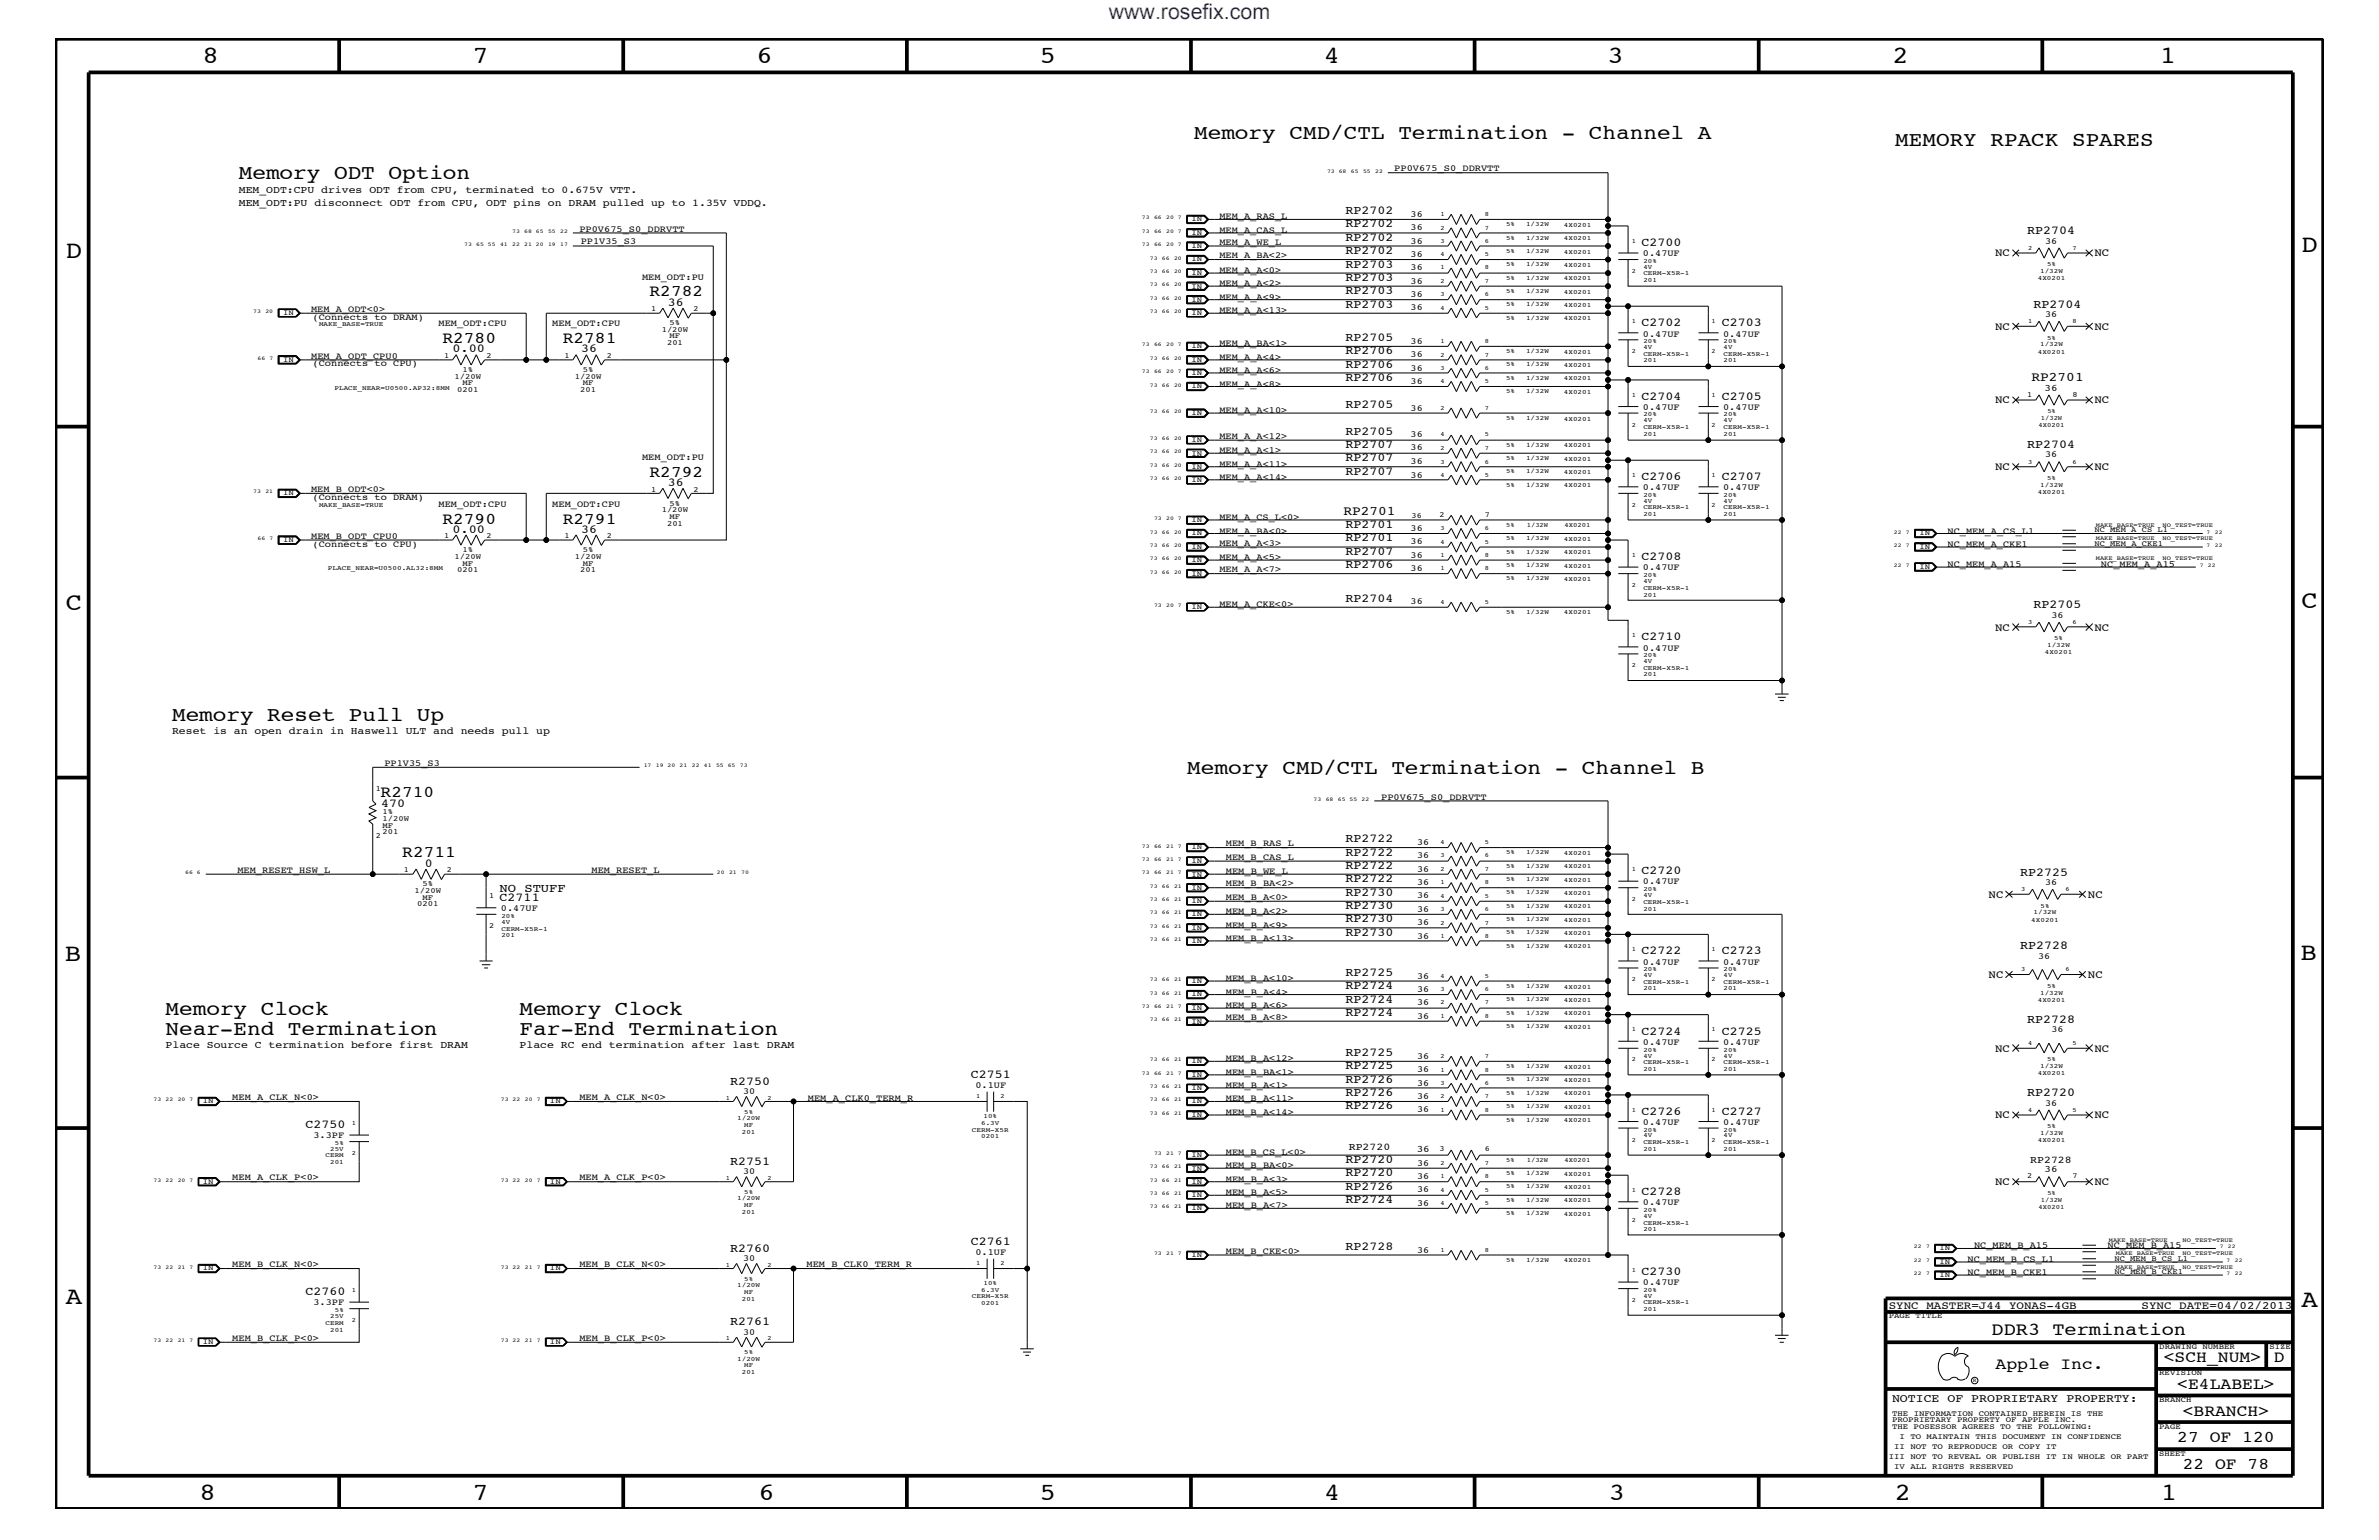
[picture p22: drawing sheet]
<svg xmlns="http://www.w3.org/2000/svg" width="432mm" height="279mm" viewBox="0 0 432 279" stroke-linecap="round" stroke-linejoin="round" font-family="sans-serif">
<defs><g id="words">
<g font-size="4.5">
<text x="36.7" y="11.5">8</text>
<text x="85.8" y="11.5">7</text>
<text x="137.3" y="11.5">6</text>
<text x="188.7" y="11.5">5</text>
<text x="240.3" y="11.5">4</text>
<text x="291.8" y="11.5">3</text>
<text x="343.5" y="11.5">2</text>
<text x="392" y="11.5">1</text>
<text x="11.9" y="46.8">D</text>
<text x="417.7" y="45.7">D</text>
<text x="11.9" y="110.6">C</text>
<text x="417.7" y="110.4">C</text>
<text x="11.8" y="174.3">B</text>
<text x="417.6" y="174.2">B</text>
<text x="11.9" y="236.7">A</text>
<text x="417.7" y="237.1">A</text>
<text x="36.2" y="272.1">8</text>
<text x="85.8" y="272.1">7</text>
<text x="137.7" y="272.1">6</text>
<text x="188.7" y="272.1">5</text>
<text x="240.4" y="272.1">4</text>
<text x="292" y="272.1">3</text>
<text x="343.9" y="272.1">2</text>
<text x="392.2" y="272.1">1</text>
</g>
<text font-size="3.9" fill="#00f" x="201.2" y="3.5">www.rosefix.com</text>
<g font-size="3.7">
<text x="216.7" y="25.3">Memory CMD/CTL Termination - Channel A</text>
<text x="344" y="26.5">MEMORY RPACK SPARES</text>
<text x="43.3" y="32.5">Memory ODT Option</text>
<text x="31.2" y="130.8">Memory Reset Pull Up</text>
<text x="215.5" y="140.4">Memory CMD/CTL Termination - Channel B</text>
<text x="30.1" y="184.1">Memory Clock</text>
<text x="94.3" y="184.1">Memory Clock</text>
<text x="30.1" y="187.7">Near-End Termination</text>
<text x="94.3" y="187.7">Far-End Termination</text>
</g>
<text font-size="3.3" x="361.5" y="242.3">DDR3 Termination</text>
<g font-size="3">
<text x="117.9" y="53.8">R2782</text>
<text x="80.3" y="62.3">R2780</text>
<text x="102.2" y="62.3">R2781</text>
<text x="117.9" y="86.5">R2792</text>
<text x="80.3" y="95">R2790</text>
<text x="102.2" y="95">R2791</text>
<text x="69.1" y="144.6">R2710</text>
<text x="73" y="155.6">R2711</text>
<text x="362.2" y="248.4">Apple Inc.</text>
<text x="392.7" y="247.1">&lt;SCH_NUM&gt;</text>
<text x="395.2" y="252">&lt;E4LABEL&gt;</text>
<text x="412.7" y="247.1">D</text>
<text x="396.2" y="256.8">&lt;BRANCH&gt;</text>
<text x="395.2" y="261.6">27 OF 120</text>
<text x="396.2" y="266.6">22 OF 78</text>
</g>
<g font-size="2.4">
<text x="368.7" y="69.2">RP2701</text>
<text x="243.8" y="93.4">RP2701</text>
</g>
<g font-size="2.2">
<text x="244.2" y="41.3">RP2702</text>
<text x="244.2" y="38.9">RP2702</text>
<text x="244.2" y="43.7">RP2702</text>
<text x="244.2" y="46.2">RP2702</text>
<text x="297.9" y="44.6">C2700</text>
<text x="367.9" y="42.5">RP2704</text>
<text x="244.2" y="48.5">RP2703</text>
<text x="244.2" y="51">RP2703</text>
<text x="244.2" y="53.4">RP2703</text>
<text x="121.2" y="55.5">36</text>
<text x="244.2" y="55.8">RP2703</text>
<text x="297.9" y="59.2">C2702</text>
<text x="312.5" y="59.2">C2703</text>
<text x="369.1" y="55.8">RP2704</text>
<text x="82.1" y="64">0.00</text>
<text x="105.5" y="64">36</text>
<text x="244.2" y="61.9">RP2705</text>
<text x="244.2" y="64.3">RP2706</text>
<text x="244.2" y="69.2">RP2706</text>
<text x="244.2" y="66.7">RP2706</text>
<text x="244.2" y="74">RP2705</text>
<text x="297.9" y="72.6">C2704</text>
<text x="312.5" y="72.6">C2705</text>
<text x="244.2" y="83.7">RP2707</text>
<text x="244.2" y="81.3">RP2707</text>
<text x="244.2" y="78.9">RP2705</text>
<text x="367.9" y="81.3">RP2704</text>
<text x="121.2" y="88.2">36</text>
<text x="244.2" y="86.1">RP2707</text>
<text x="297.9" y="87.1">C2706</text>
<text x="312.5" y="87.1">C2707</text>
<text x="244.2" y="95.9">RP2701</text>
<text x="82.1" y="96.7">0.00</text>
<text x="105.5" y="96.7">36</text>
<text x="244.2" y="98.2">RP2701</text>
<text x="244.2" y="100.7">RP2707</text>
<text x="297.9" y="101.6">C2708</text>
<text x="244.2" y="103.1">RP2706</text>
<text x="244.2" y="109.2">RP2704</text>
<text x="369.1" y="110.3">RP2705</text>
<text x="297.9" y="116.2">C2710</text>
<text x="69.2" y="146.4">470</text>
<text x="244.2" y="155.2">RP2722</text>
<text x="244.2" y="152.9">RP2722</text>
<text x="77.1" y="157.3">0</text>
<text x="90.7" y="161.9">NO STUFF</text>
<text x="244.2" y="157.7">RP2722</text>
<text x="244.2" y="160">RP2722</text>
<text x="297.9" y="158.6">C2720</text>
<text x="366.6" y="158.9">RP2725</text>
<text x="90.7" y="163.5">C2711</text>
<text x="244.2" y="167.3">RP2730</text>
<text x="244.2" y="165">RP2730</text>
<text x="244.2" y="162.5">RP2730</text>
<text x="244.2" y="169.8">RP2730</text>
<text x="297.9" y="173.2">C2722</text>
<text x="312.5" y="173.2">C2723</text>
<text x="366.6" y="172.2">RP2728</text>
<text x="244.2" y="179.5">RP2724</text>
<text x="244.2" y="177.1">RP2725</text>
<text x="244.2" y="184.3">RP2724</text>
<text x="244.2" y="181.9">RP2724</text>
<text x="367.9" y="185.5">RP2728</text>
<text x="244.2" y="191.6">RP2725</text>
<text x="297.9" y="187.7">C2724</text>
<text x="312.5" y="187.7">C2725</text>
<text x="132.5" y="196.8">R2750</text>
<text x="176.2" y="195.6">C2751</text>
<text x="244.2" y="194">RP2725</text>
<text x="244.2" y="196.5">RP2726</text>
<text x="244.2" y="198.9">RP2726</text>
<text x="244.2" y="201.3">RP2726</text>
<text x="297.9" y="202.3">C2726</text>
<text x="312.5" y="202.3">C2727</text>
<text x="367.9" y="198.9">RP2720</text>
<text x="55.5" y="204.7">C2750</text>
<text x="132.5" y="211.4">R2751</text>
<text x="244.2" y="211">RP2720</text>
<text x="244.2" y="215.8">RP2726</text>
<text x="244.2" y="213.4">RP2720</text>
<text x="244.2" y="218.3">RP2724</text>
<text x="297.9" y="216.9">C2728</text>
<text x="132.5" y="227.1">R2760</text>
<text x="176.2" y="225.9">C2761</text>
<text x="244.2" y="226.8">RP2728</text>
<text x="297.9" y="231.3">C2730</text>
<text x="55.5" y="235">C2760</text>
<text x="132.5" y="240.5">R2761</text>
</g>
<text font-size="2.1" x="343.4" y="254.4">NOTICE OF PROPRIETARY PROPERTY:</text>
<g font-size="2">
<text x="362.1" y="46.5">NC</text>
<text x="380.2" y="46.5">NC</text>
<text x="362.1" y="59.8">NC</text>
<text x="380.2" y="59.8">NC</text>
<text x="362.1" y="73.2">NC</text>
<text x="380.2" y="73.2">NC</text>
<text x="362.1" y="85.3">NC</text>
<text x="380.2" y="85.3">NC</text>
<text x="362.1" y="114.4">NC</text>
<text x="380.2" y="114.4">NC</text>
<text x="360.9" y="162.8">NC</text>
<text x="379" y="162.8">NC</text>
<text x="360.9" y="177.4">NC</text>
<text x="379" y="177.4">NC</text>
<text x="362.1" y="190.8">NC</text>
<text x="380.2" y="190.8">NC</text>
<text x="362.1" y="202.9">NC</text>
<text x="380.2" y="202.9">NC</text>
<text x="362.1" y="215">NC</text>
<text x="380.2" y="215">NC</text>
<text x="342.8" y="237.4">SYNC_MASTER=J44_YONAS-4GB</text>
<text x="388.7" y="237.4">SYNC_DATE=04/02/2013</text>
</g>
<g font-size="1.9">
<text x="43.3" y="35">MEM_ODT:CPU drives ODT from CPU, terminated to 0.675V VTT.</text>
<text x="43.3" y="37.4">MEM_ODT:PU disconnect ODT from CPU, ODT pins on DRAM pulled up to 1.35V VDDQ.</text>
<text x="31.2" y="133.2">Reset is an open drain in Haswell ULT and needs pull up</text>
<text x="30.1" y="190.2">Place Source C termination before first DRAM</text>
<text x="94.3" y="190.2">Place RC end termination after last DRAM</text>
<text x="244.8" y="208.6">RP2720</text>
<text x="368.5" y="211">RP2728</text>
</g>
<g font-size="1.8">
<text x="371.1" y="70.9">36</text>
<text x="257.1" y="209.1">36</text>
<text x="371.1" y="212.7">36</text>
</g>
<g font-size="1.7">
<text x="253.1" y="31.1">PP0V675_S0_DDRVTT</text>
<text x="221.3" y="39.8">MEM_A_RAS_L</text>
<text x="256" y="41.8">36</text>
<text x="256" y="39.3">36</text>
<text x="105.2" y="42">PP0V675_S0_DDRVTT</text>
<text x="105.4" y="44.2">PP1V35_S3</text>
<text x="221.3" y="42.3">MEM_A_CAS_L</text>
<text x="221.3" y="44.4">MEM_A_WE_L</text>
<text x="221.3" y="46.8">MEM_A_BA&lt;2&gt;</text>
<text x="256" y="44.2">36</text>
<text x="256" y="46.6">36</text>
<text x="298.2" y="46.5">0.47UF</text>
<text x="371.2" y="44.2">36</text>
<text x="116.5" y="50.7">MEM_ODT:PU</text>
<text x="221.3" y="51.9">MEM_A_A&lt;2&gt;</text>
<text x="221.3" y="49.6">MEM_A_A&lt;0&gt;</text>
<text x="256" y="49.1">36</text>
<text x="256" y="51.5">36</text>
<text x="256" y="53.9">36</text>
<text x="56.5" y="56.6">MEM_A_ODT&lt;0&gt;</text>
<text x="56.7" y="58">(Connects to DRAM)</text>
<text x="79.6" y="59.2">MEM_ODT:CPU</text>
<text x="100.2" y="59.2">MEM_ODT:CPU</text>
<text x="221.3" y="54.4">MEM_A_A&lt;9&gt;</text>
<text x="221.3" y="56.8">MEM_A_A&lt;13&gt;</text>
<text x="256" y="56.3">36</text>
<text x="371.2" y="57.5">36</text>
<text x="56.5" y="65.1">MEM_A_ODT_CPU0</text>
<text x="221.3" y="62.9">MEM_A_BA&lt;1&gt;</text>
<text x="221.3" y="65.3">MEM_A_A&lt;4&gt;</text>
<text x="256" y="62.3">36</text>
<text x="256" y="64.8">36</text>
<text x="298.2" y="61.1">0.47UF</text>
<text x="312.8" y="61.1">0.47UF</text>
<text x="56.7" y="66.5">(Connects to CPU)</text>
<text x="221.3" y="67.7">MEM_A_A&lt;6&gt;</text>
<text x="221.3" y="70.1">MEM_A_A&lt;8&gt;</text>
<text x="256" y="69.6">36</text>
<text x="256" y="67.3">36</text>
<text x="221.3" y="75">MEM_A_A&lt;10&gt;</text>
<text x="256" y="74.5">36</text>
<text x="298.2" y="74.4">0.47UF</text>
<text x="312.8" y="74.4">0.47UF</text>
<text x="116.5" y="83.5">MEM_ODT:PU</text>
<text x="221.3" y="82.2">MEM_A_A&lt;1&gt;</text>
<text x="221.3" y="79.6">MEM_A_A&lt;12&gt;</text>
<text x="256" y="81.7">36</text>
<text x="256" y="79.4">36</text>
<text x="371.2" y="83">36</text>
<text x="56.5" y="89.3">MEM_B_ODT&lt;0&gt;</text>
<text x="221.3" y="84.7">MEM_A_A&lt;11&gt;</text>
<text x="221.3" y="87.1">MEM_A_A&lt;14&gt;</text>
<text x="256" y="84.2">36</text>
<text x="256" y="86.6">36</text>
<text x="298.2" y="88.9">0.47UF</text>
<text x="312.8" y="88.9">0.47UF</text>
<text x="56.7" y="90.7">(Connects to DRAM)</text>
<text x="79.6" y="92">MEM_ODT:CPU</text>
<text x="100.2" y="92">MEM_ODT:CPU</text>
<text x="221.3" y="94.3">MEM_A_CS_L&lt;0&gt;</text>
<text x="56.5" y="97.7">MEM_B_ODT_CPU0</text>
<text x="56.7" y="99.3">(Connects to CPU)</text>
<text x="221.3" y="96.8">MEM_A_BA&lt;0&gt;</text>
<text x="221.3" y="99">MEM_A_A&lt;3&gt;</text>
<text x="221.3" y="101.6">MEM_A_A&lt;5&gt;</text>
<text x="256" y="98.7">36</text>
<text x="256" y="101.2">36</text>
<text x="256" y="96.3">36</text>
<text x="353.5" y="99.3">NC_MEM_A_CKE1</text>
<text x="353.5" y="96.8">NC_MEM_A_CS_L1</text>
<text x="221.3" y="103.8">MEM_A_A&lt;7&gt;</text>
<text x="256" y="103.6">36</text>
<text x="298.2" y="103.5">0.47UF</text>
<text x="353.5" y="102.9">NC_MEM_A_A15</text>
<text x="381.3" y="102.9">NC_MEM_A_A15</text>
<text x="221.3" y="110.2">MEM_A_CKE&lt;0&gt;</text>
<text x="256" y="109.7">36</text>
<text x="372.4" y="112">36</text>
<text x="298.2" y="118.1">0.47UF</text>
<text x="69.8" y="139">PP1V35_S3</text>
<text x="250.7" y="145.1">PP0V675_S0_DDRVTT</text>
<text x="222.5" y="156">MEM_B_CAS_L</text>
<text x="222.5" y="153.5">MEM_B_RAS_L</text>
<text x="257.2" y="155.7">36</text>
<text x="257.2" y="153.3">36</text>
<text x="43.1" y="158.4">MEM_RESET_HSW_L</text>
<text x="107.4" y="158.4">MEM_RESET_L</text>
<text x="222.5" y="160.8">MEM_B_BA&lt;2&gt;</text>
<text x="222.5" y="158.6">MEM_B_WE_L</text>
<text x="257.2" y="158.2">36</text>
<text x="257.2" y="160.6">36</text>
<text x="298.2" y="160.5">0.47UF</text>
<text x="371.2" y="160.6">36</text>
<text x="90.9" y="165.3">0.47UF</text>
<text x="222.5" y="165.9">MEM_B_A&lt;2&gt;</text>
<text x="222.5" y="163.3">MEM_B_A&lt;0&gt;</text>
<text x="257.2" y="167.8">36</text>
<text x="257.2" y="165.4">36</text>
<text x="257.2" y="163">36</text>
<text x="222.5" y="170.7">MEM_B_A&lt;13&gt;</text>
<text x="222.5" y="168.3">MEM_B_A&lt;9&gt;</text>
<text x="257.2" y="170.3">36</text>
<text x="369.9" y="173.9">36</text>
<text x="222.5" y="178">MEM_B_A&lt;10&gt;</text>
<text x="257.2" y="179.9">36</text>
<text x="257.2" y="177.6">36</text>
<text x="298.2" y="175">0.47UF</text>
<text x="312.8" y="175">0.47UF</text>
<text x="222.5" y="185">MEM_B_A&lt;8&gt;</text>
<text x="222.5" y="182.9">MEM_B_A&lt;6&gt;</text>
<text x="222.5" y="180.5">MEM_B_A&lt;4&gt;</text>
<text x="257.2" y="184.9">36</text>
<text x="257.2" y="182.4">36</text>
<text x="298.2" y="189.5">0.47UF</text>
<text x="312.8" y="189.5">0.47UF</text>
<text x="372.4" y="187.2">36</text>
<text x="177" y="197.4">0.1UF</text>
<text x="222.5" y="192.6">MEM_B_A&lt;12&gt;</text>
<text x="222.5" y="195">MEM_B_BA&lt;1&gt;</text>
<text x="222.5" y="197.4">MEM_B_A&lt;1&gt;</text>
<text x="257.2" y="194.5">36</text>
<text x="257.2" y="192.1">36</text>
<text x="257.2" y="197">36</text>
<text x="42.2" y="199.6">MEM_A_CLK_N&lt;0&gt;</text>
<text x="105.2" y="199.6">MEM_A_CLK_N&lt;0&gt;</text>
<text x="134.9" y="198.5">30</text>
<text x="146.6" y="199.8">MEM_A_CLK0_TERM_R</text>
<text x="222.5" y="199.8">MEM_B_A&lt;11&gt;</text>
<text x="222.5" y="202.3">MEM_B_A&lt;14&gt;</text>
<text x="257.2" y="199.3">36</text>
<text x="257.2" y="201.8">36</text>
<text x="371.2" y="200.6">36</text>
<text x="56.9" y="206.5">3.3PF</text>
<text x="222.5" y="209.6">MEM_B_CS_L&lt;0&gt;</text>
<text x="298.2" y="204.1">0.47UF</text>
<text x="312.8" y="204.1">0.47UF</text>
<text x="42.2" y="214.2">MEM_A_CLK_P&lt;0&gt;</text>
<text x="105.2" y="214.2">MEM_A_CLK_P&lt;0&gt;</text>
<text x="134.9" y="213">30</text>
<text x="222.5" y="214.4">MEM_B_A&lt;3&gt;</text>
<text x="222.5" y="211.9">MEM_B_BA&lt;0&gt;</text>
<text x="257.2" y="211.5">36</text>
<text x="257.2" y="213.9">36</text>
<text x="222.5" y="219.2">MEM_B_A&lt;7&gt;</text>
<text x="222.5" y="216.9">MEM_B_A&lt;5&gt;</text>
<text x="257.2" y="216.4">36</text>
<text x="257.2" y="218.7">36</text>
<text x="298.2" y="218.6">0.47UF</text>
<text x="177" y="227.7">0.1UF</text>
<text x="222.5" y="227.5">MEM_B_CKE&lt;0&gt;</text>
<text x="257.2" y="227.3">36</text>
<text x="358.3" y="226.5">NC_MEM_B_A15</text>
<text x="382.5" y="226.5">NC_MEM_B_A15</text>
<text x="42.2" y="229.9">MEM_B_CLK_N&lt;0&gt;</text>
<text x="105.2" y="229.9">MEM_B_CLK_N&lt;0&gt;</text>
<text x="134.9" y="228.8">30</text>
<text x="146.4" y="229.9">MEM_B_CLK0_TERM_R</text>
<text x="298.2" y="233.2">0.47UF</text>
<text x="357.1" y="231.3">NC_MEM_B_CKE1</text>
<text x="357.1" y="229">NC_MEM_B_CS_L1</text>
<text x="56.9" y="236.8">3.3PF</text>
<text x="42.2" y="243.3">MEM_B_CLK_P&lt;0&gt;</text>
<text x="105.2" y="243.3">MEM_B_CLK_P&lt;0&gt;</text>
<text x="134.9" y="242.2">30</text>
</g>
<g font-size="1.4">
<text x="216.2" y="40.2">IN</text>
<text x="216.2" y="47.4">IN</text>
<text x="216.2" y="45.1">IN</text>
<text x="216.2" y="42.6">IN</text>
<text x="216.2" y="52.4">IN</text>
<text x="216.2" y="49.9">IN</text>
<text x="51.4" y="57.2">IN</text>
<text x="118.2" y="56.4">1</text>
<text x="121.5" y="59">5%</text>
<text x="125.9" y="56.4">2</text>
<text x="216.2" y="54.7">IN</text>
<text x="216.2" y="57.2">IN</text>
<text x="51.4" y="65.6">IN</text>
<text x="80.6" y="64.9">1</text>
<text x="88.3" y="64.9">2</text>
<text x="102.4" y="64.9">1</text>
<text x="110.2" y="64.9">2</text>
<text x="120.1" y="60.2">1/20W</text>
<text x="121.1" y="62.6">201</text>
<text x="121.5" y="61.4">MF</text>
<text x="216.2" y="63.2">IN</text>
<text x="216.2" y="65.6">IN</text>
<text x="82.5" y="68.7">1/20W</text>
<text x="83" y="71.1">0201</text>
<text x="83.9" y="69.9">MF</text>
<text x="83.9" y="67.5">1%</text>
<text x="104.4" y="68.7">1/20W</text>
<text x="105.3" y="71.1">201</text>
<text x="105.8" y="67.5">5%</text>
<text x="105.8" y="69.9">MF</text>
<text x="216.2" y="70.5">IN</text>
<text x="216.2" y="68.1">IN</text>
<text x="368" y="72">1</text>
<text x="376.2" y="72">8</text>
<text x="216.2" y="75.4">IN</text>
<text x="216.2" y="80.2">IN</text>
<text x="216.2" y="82.7">IN</text>
<text x="51.4" y="89.9">IN</text>
<text x="118.2" y="89.2">1</text>
<text x="125.9" y="89.2">2</text>
<text x="216.2" y="87.5">IN</text>
<text x="216.2" y="85">IN</text>
<text x="120.1" y="92.9">1/20W</text>
<text x="121.1" y="95.4">201</text>
<text x="121.5" y="94.2">MF</text>
<text x="121.5" y="91.7">5%</text>
<text x="216.2" y="94.8">IN</text>
<text x="256.2" y="93.9">36</text>
<text x="261.3" y="93.8">2</text>
<text x="269.5" y="93.8">7</text>
<text x="51.4" y="98.4">IN</text>
<text x="80.6" y="97.6">1</text>
<text x="82.5" y="101.4">1/20W</text>
<text x="83.9" y="100.2">1%</text>
<text x="88.3" y="97.6">2</text>
<text x="102.4" y="97.6">1</text>
<text x="104.4" y="101.4">1/20W</text>
<text x="105.8" y="100.2">5%</text>
<text x="110.2" y="97.6">2</text>
<text x="216.2" y="99.6">IN</text>
<text x="216.2" y="97.1">IN</text>
<text x="348.4" y="99.6">IN</text>
<text x="348.4" y="97.1">IN</text>
<text x="380.2" y="99">NC_MEM_A_CKE1</text>
<text x="380.2" y="96.5">NC_MEM_A_CS_L1</text>
<text x="83" y="103.8">0201</text>
<text x="83.9" y="102.6">MF</text>
<text x="105.3" y="103.8">201</text>
<text x="105.8" y="102.6">MF</text>
<text x="216.2" y="104.4">IN</text>
<text x="216.2" y="102.1">IN</text>
<text x="348.4" y="103.2">IN</text>
<text x="216.2" y="110.5">IN</text>
<text x="68.2" y="143.5">1</text>
<text x="69.4" y="147.7">1%</text>
<text x="69.4" y="149">1/20W</text>
<text x="68.2" y="152">2</text>
<text x="69.4" y="150.1">MF</text>
<text x="69.4" y="151.3">201</text>
<text x="216.2" y="154.1">IN</text>
<text x="73.3" y="158.3">1</text>
<text x="75.2" y="162">1/20W</text>
<text x="76.7" y="160.8">5%</text>
<text x="81.1" y="158.3">2</text>
<text x="216.2" y="159">IN</text>
<text x="216.2" y="161.4">IN</text>
<text x="216.2" y="156.6">IN</text>
<text x="75.7" y="164.5">0201</text>
<text x="76.7" y="163.3">MF</text>
<text x="88.8" y="162.8">1</text>
<text x="216.2" y="163.9">IN</text>
<text x="216.2" y="166.2">IN</text>
<text x="88.8" y="168.3">2</text>
<text x="216.2" y="171.1">IN</text>
<text x="216.2" y="168.7">IN</text>
<text x="216.2" y="178.4">IN</text>
<text x="216.2" y="183.2">IN</text>
<text x="216.2" y="185.7">IN</text>
<text x="216.2" y="180.8">IN</text>
<text x="216.2" y="192.9">IN</text>
<text x="216.2" y="197.8">IN</text>
<text x="216.2" y="195.4">IN</text>
<text x="36.8" y="200.2">IN</text>
<text x="99.8" y="200.2">IN</text>
<text x="216.2" y="202.6">IN</text>
<text x="216.2" y="200.2">IN</text>
<text x="216.2" y="209.9">IN</text>
<text x="261.3" y="208.9">3</text>
<text x="269.5" y="208.9">6</text>
<text x="36.8" y="214.7">IN</text>
<text x="99.8" y="214.7">IN</text>
<text x="216.2" y="212.4">IN</text>
<text x="216.2" y="214.7">IN</text>
<text x="368" y="213.8">2</text>
<text x="376.2" y="213.8">7</text>
<text x="216.2" y="217.2">IN</text>
<text x="216.2" y="219.6">IN</text>
<text x="352" y="226.9">IN</text>
<text x="36.8" y="230.5">IN</text>
<text x="99.8" y="230.5">IN</text>
<text x="216.2" y="228.1">IN</text>
<text x="352" y="229.3">IN</text>
<text x="352" y="231.8">IN</text>
<text x="383.8" y="228.7">NC_MEM_B_CS_L1</text>
<text x="383.8" y="231.1">NC_MEM_B_CKE1</text>
<text x="342.8" y="239.2">PAGE TITLE</text>
<text x="36.8" y="243.9">IN</text>
<text x="99.8" y="243.9">IN</text>
<text x="391.9" y="244.7">DRAWING NUMBER</text>
<text x="411.9" y="244.7">SIZE</text>
<text x="391.9" y="249.5">REVISION</text>
<text x="343.4" y="256.8">THE INFORMATION CONTAINED HEREIN IS THE</text>
<text x="391.9" y="254.4">BRANCH</text>
<text x="343.4" y="258">PROPRIETARY PROPERTY OF APPLE INC.</text>
<text x="343.4" y="259.3">THE POSESSOR AGREES TO THE FOLLOWING:</text>
<text x="343.8" y="262.9">II NOT TO REPRODUCE OR COPY IT</text>
<text x="344.8" y="261.1">I TO MAINTAIN THIS DOCUMENT IN CONFIDENCE</text>
<text x="391.9" y="259.3">PAGE</text>
<text x="342.8" y="264.7">III NOT TO REVEAL OR PUBLISH IT IN WHOLE OR PART</text>
<text x="343.8" y="266.6">IV ALL RIGHTS RESERVED</text>
<text x="391.9" y="264.1">SHEET</text>
</g>
<g font-size="1.2">
<text x="261.5" y="41.7">2</text>
<text x="261.5" y="39.2">1</text>
<text x="269.5" y="41.7">7</text>
<text x="269.5" y="39.2">8</text>
<text x="273.3" y="41">5%</text>
<text x="277" y="41">1/32W</text>
<text x="283.8" y="41.2">4X0201</text>
<text x="261.5" y="44.1">3</text>
<text x="261.5" y="46.5">4</text>
<text x="269.5" y="44.1">6</text>
<text x="269.5" y="46.5">5</text>
<text x="273.3" y="43.5">5%</text>
<text x="273.3" y="45.9">5%</text>
<text x="277" y="43.5">1/32W</text>
<text x="277" y="45.9">1/32W</text>
<text x="283.8" y="43.5">4X0201</text>
<text x="283.8" y="46">4X0201</text>
<text x="296.2" y="44.1">1</text>
<text x="298.3" y="47.7">20%</text>
<text x="368.1" y="45.3">2</text>
<text x="376.2" y="45.3">7</text>
<text x="261.5" y="48.9">1</text>
<text x="261.5" y="51.3">2</text>
<text x="261.5" y="53.8">3</text>
<text x="269.5" y="48.9">8</text>
<text x="269.5" y="51.3">7</text>
<text x="269.5" y="53.8">6</text>
<text x="273.3" y="50.7">5%</text>
<text x="273.3" y="53.2">5%</text>
<text x="273.3" y="48.3">5%</text>
<text x="277" y="50.7">1/32W</text>
<text x="277" y="53.2">1/32W</text>
<text x="277" y="48.3">1/32W</text>
<text x="283.8" y="50.8">4X0201</text>
<text x="283.8" y="53.3">4X0201</text>
<text x="283.8" y="48.5">4X0201</text>
<text x="296.2" y="49.6">2</text>
<text x="298.3" y="51.3">201</text>
<text x="298.3" y="48.8">4V</text>
<text x="298.3" y="50">CERM-X5R-1</text>
<text x="369.9" y="50.8">4X0201</text>
<text x="370.3" y="49.6">1/32W</text>
<text x="371.6" y="48.3">5%</text>
<text x="57.9" y="59.2">MAKE_BASE=TRUE</text>
<text x="261.5" y="56.2">4</text>
<text x="269.5" y="56.2">5</text>
<text x="273.3" y="58">5%</text>
<text x="273.3" y="55.6">5%</text>
<text x="277" y="58">1/32W</text>
<text x="277" y="55.6">1/32W</text>
<text x="283.8" y="58.1">4X0201</text>
<text x="283.8" y="55.7">4X0201</text>
<text x="296.2" y="58.6">1</text>
<text x="310.6" y="58.6">1</text>
<text x="368.1" y="58.6">1</text>
<text x="376.2" y="58.6">8</text>
<text x="261.5" y="62.3">1</text>
<text x="261.5" y="64.7">2</text>
<text x="269.5" y="62.3">8</text>
<text x="269.5" y="64.7">7</text>
<text x="273.3" y="64">5%</text>
<text x="277" y="64">1/32W</text>
<text x="283.8" y="64.2">4X0201</text>
<text x="296.2" y="64">2</text>
<text x="298.3" y="65.7">201</text>
<text x="298.3" y="63.4">4V</text>
<text x="298.3" y="64.5">CERM-X5R-1</text>
<text x="298.3" y="62.3">20%</text>
<text x="310.6" y="64">2</text>
<text x="312.8" y="65.7">201</text>
<text x="312.8" y="62.3">20%</text>
<text x="312.8" y="64.5">CERM-X5R-1</text>
<text x="312.8" y="63.4">4V</text>
<text x="369.9" y="64.2">4X0201</text>
<text x="370.3" y="62.9">1/32W</text>
<text x="371.6" y="61.7">5%</text>
<text x="60.7" y="70.7">PLACE_NEAR=U0500.AP32:8MM</text>
<text x="261.5" y="69.5">4</text>
<text x="261.5" y="67.1">3</text>
<text x="269.5" y="69.5">5</text>
<text x="269.5" y="67.1">6</text>
<text x="273.3" y="66.5">5%</text>
<text x="273.3" y="71.3">5%</text>
<text x="273.3" y="68.9">5%</text>
<text x="277" y="66.5">1/32W</text>
<text x="277" y="71.3">1/32W</text>
<text x="277" y="68.9">1/32W</text>
<text x="283.8" y="66.7">4X0201</text>
<text x="283.8" y="71.5">4X0201</text>
<text x="283.8" y="69">4X0201</text>
<text x="296.2" y="72">1</text>
<text x="310.6" y="72">1</text>
<text x="261.5" y="74.4">2</text>
<text x="269.5" y="74.4">7</text>
<text x="273.3" y="76.2">5%</text>
<text x="277" y="76.2">1/32W</text>
<text x="283.8" y="76.3">4X0201</text>
<text x="296.2" y="77.4">2</text>
<text x="298.3" y="76.7">4V</text>
<text x="298.3" y="75.6">20%</text>
<text x="298.3" y="77.9">CERM-X5R-1</text>
<text x="310.6" y="77.4">2</text>
<text x="312.8" y="77.9">CERM-X5R-1</text>
<text x="312.8" y="75.6">20%</text>
<text x="312.8" y="76.7">4V</text>
<text x="370" y="77.5">4X0201</text>
<text x="370.4" y="76.2">1/32W</text>
<text x="371.6" y="75">5%</text>
<text x="261.5" y="81.6">2</text>
<text x="261.5" y="79.2">4</text>
<text x="269.5" y="81.6">7</text>
<text x="269.5" y="79.2">5</text>
<text x="273.3" y="83.5">5%</text>
<text x="273.3" y="81.1">5%</text>
<text x="277" y="83.5">1/32W</text>
<text x="277" y="81.1">1/32W</text>
<text x="283.8" y="83.6">4X0201</text>
<text x="283.8" y="81.1">4X0201</text>
<text x="298.3" y="79.1">201</text>
<text x="312.8" y="79.1">201</text>
<text x="261.5" y="84.1">3</text>
<text x="261.5" y="86.5">4</text>
<text x="269.5" y="84.1">6</text>
<text x="269.5" y="86.5">5</text>
<text x="273.3" y="85.9">5%</text>
<text x="273.3" y="88.3">5%</text>
<text x="277" y="85.9">1/32W</text>
<text x="277" y="88.3">1/32W</text>
<text x="283.8" y="86">4X0201</text>
<text x="283.8" y="88.4">4X0201</text>
<text x="296.2" y="86.5">1</text>
<text x="310.6" y="86.5">1</text>
<text x="368.1" y="84.1">3</text>
<text x="369.9" y="89.7">4X0201</text>
<text x="370.3" y="88.3">1/32W</text>
<text x="371.6" y="87.1">5%</text>
<text x="376.2" y="84.1">6</text>
<text x="57.9" y="92">MAKE_BASE=TRUE</text>
<text x="273.4" y="95.6">5%</text>
<text x="277.1" y="95.6">1/32W</text>
<text x="284" y="95.7">4X0201</text>
<text x="296.2" y="92">2</text>
<text x="298.3" y="93.7">201</text>
<text x="298.3" y="92.4">CERM-X5R-1</text>
<text x="298.3" y="90.1">20%</text>
<text x="298.3" y="91.2">4V</text>
<text x="310.6" y="92">2</text>
<text x="312.8" y="93.7">201</text>
<text x="312.8" y="92.4">CERM-X5R-1</text>
<text x="312.8" y="90.1">20%</text>
<text x="312.8" y="91.2">4V</text>
<text x="261.5" y="98.7">4</text>
<text x="261.5" y="101">1</text>
<text x="261.5" y="96.2">3</text>
<text x="269.5" y="98.7">5</text>
<text x="269.5" y="101">8</text>
<text x="269.5" y="96.2">6</text>
<text x="273.3" y="100.4">5%</text>
<text x="273.3" y="98">5%</text>
<text x="277" y="100.4">1/32W</text>
<text x="277" y="98">1/32W</text>
<text x="283.8" y="100.5">4X0201</text>
<text x="283.8" y="98.2">4X0201</text>
<text x="296.2" y="101">1</text>
<text x="59.5" y="103.4">PLACE_NEAR=U0500.AL32:8MM</text>
<text x="261.5" y="103.5">1</text>
<text x="269.5" y="103.5">8</text>
<text x="273.3" y="105.3">5%</text>
<text x="273.3" y="102.9">5%</text>
<text x="277" y="105.3">1/32W</text>
<text x="277" y="102.9">1/32W</text>
<text x="283.8" y="105.4">4X0201</text>
<text x="283.8" y="103">4X0201</text>
<text x="296.2" y="106.5">2</text>
<text x="298.3" y="107">CERM-X5R-1</text>
<text x="298.3" y="104.7">20%</text>
<text x="298.3" y="105.8">4V</text>
<text x="261.5" y="109.5">4</text>
<text x="269.5" y="109.5">5</text>
<text x="273.3" y="111.4">5%</text>
<text x="277" y="111.4">1/32W</text>
<text x="283.8" y="111.4">4X0201</text>
<text x="298.3" y="108.2">201</text>
<text x="368.1" y="113.1">3</text>
<text x="376.2" y="113.1">6</text>
<text x="296.2" y="115.6">1</text>
<text x="298.3" y="119.2">20%</text>
<text x="371.1" y="118.7">4X0201</text>
<text x="371.6" y="117.4">1/32W</text>
<text x="372.8" y="116.2">5%</text>
<text x="296.2" y="121">2</text>
<text x="298.3" y="122.7">201</text>
<text x="298.3" y="121.5">CERM-X5R-1</text>
<text x="298.3" y="120.3">4V</text>
<text x="261.5" y="155.6">3</text>
<text x="261.5" y="153.2">4</text>
<text x="269.5" y="155.6">6</text>
<text x="269.5" y="153.2">5</text>
<text x="273.3" y="155">5%</text>
<text x="277" y="155">1/32W</text>
<text x="283.8" y="155.1">4X0201</text>
<text x="261.5" y="158">2</text>
<text x="261.5" y="160.5">1</text>
<text x="269.5" y="158">7</text>
<text x="269.5" y="160.5">8</text>
<text x="273.3" y="159.9">5%</text>
<text x="273.3" y="157.4">5%</text>
<text x="277" y="159.9">1/32W</text>
<text x="277" y="157.4">1/32W</text>
<text x="283.8" y="160">4X0201</text>
<text x="283.8" y="157.5">4X0201</text>
<text x="296.2" y="158">1</text>
<text x="298.3" y="161.7">20%</text>
<text x="366.9" y="161.7">3</text>
<text x="374.9" y="161.7">6</text>
<text x="91" y="167.6">4V</text>
<text x="91" y="166.5">20%</text>
<text x="261.5" y="167.8">2</text>
<text x="261.5" y="165.3">3</text>
<text x="261.5" y="162.8">4</text>
<text x="269.5" y="167.8">7</text>
<text x="269.5" y="165.3">6</text>
<text x="269.5" y="162.8">5</text>
<text x="273.3" y="167.1">5%</text>
<text x="273.3" y="164.7">5%</text>
<text x="273.3" y="162.2">5%</text>
<text x="277" y="167.1">1/32W</text>
<text x="277" y="164.7">1/32W</text>
<text x="277" y="162.2">1/32W</text>
<text x="283.8" y="167.2">4X0201</text>
<text x="283.8" y="164.8">4X0201</text>
<text x="283.8" y="162.4">4X0201</text>
<text x="296.2" y="163.5">2</text>
<text x="298.3" y="165.2">201</text>
<text x="298.3" y="162.8">4V</text>
<text x="298.3" y="163.9">CERM-X5R-1</text>
<text x="368.7" y="167.2">4X0201</text>
<text x="369.1" y="165.9">1/32W</text>
<text x="370.4" y="164.7">5%</text>
<text x="91" y="170">201</text>
<text x="91" y="168.9">CERM-X5R-1</text>
<text x="261.5" y="170.1">1</text>
<text x="269.5" y="170.1">8</text>
<text x="273.3" y="169.5">5%</text>
<text x="273.3" y="172">5%</text>
<text x="277" y="169.5">1/32W</text>
<text x="277" y="172">1/32W</text>
<text x="283.8" y="169.7">4X0201</text>
<text x="283.8" y="172.1">4X0201</text>
<text x="296.2" y="172.6">1</text>
<text x="310.6" y="172.6">1</text>
<text x="261.5" y="179.9">3</text>
<text x="261.5" y="177.4">4</text>
<text x="269.5" y="179.9">6</text>
<text x="269.5" y="177.4">5</text>
<text x="273.3" y="179.3">5%</text>
<text x="277" y="179.3">1/32W</text>
<text x="283.8" y="179.4">4X0201</text>
<text x="296.2" y="178">2</text>
<text x="298.3" y="179.7">201</text>
<text x="298.3" y="178.5">CERM-X5R-1</text>
<text x="298.3" y="176.2">20%</text>
<text x="298.3" y="177.3">4V</text>
<text x="310.6" y="178">2</text>
<text x="312.8" y="179.7">201</text>
<text x="312.8" y="178.5">CERM-X5R-1</text>
<text x="312.8" y="176.2">20%</text>
<text x="312.8" y="177.3">4V</text>
<text x="366.9" y="176.2">3</text>
<text x="371.6" y="179.3">5%</text>
<text x="374.9" y="176.2">6</text>
<text x="261.5" y="184.7">1</text>
<text x="261.5" y="182.2">2</text>
<text x="269.5" y="184.7">8</text>
<text x="269.5" y="182.2">7</text>
<text x="273.3" y="181.6">5%</text>
<text x="273.3" y="184.1">5%</text>
<text x="277" y="181.6">1/32W</text>
<text x="277" y="184.1">1/32W</text>
<text x="283.8" y="181.8">4X0201</text>
<text x="283.8" y="184.2">4X0201</text>
<text x="369.9" y="181.8">4X0201</text>
<text x="370.3" y="180.5">1/32W</text>
<text x="261.5" y="192">2</text>
<text x="269.5" y="192">7</text>
<text x="273.3" y="186.5">5%</text>
<text x="277" y="186.5">1/32W</text>
<text x="283.8" y="186.6">4X0201</text>
<text x="296.2" y="187.1">1</text>
<text x="298.3" y="190.8">20%</text>
<text x="298.3" y="191.9">4V</text>
<text x="310.6" y="187.1">1</text>
<text x="312.8" y="190.8">20%</text>
<text x="312.8" y="191.9">4V</text>
<text x="368.1" y="189.5">4</text>
<text x="376.2" y="189.5">5</text>
<text x="261.5" y="194.4">1</text>
<text x="261.5" y="196.8">3</text>
<text x="269.5" y="194.4">8</text>
<text x="269.5" y="196.8">6</text>
<text x="273.3" y="196.2">5%</text>
<text x="273.3" y="193.7">5%</text>
<text x="277" y="196.2">1/32W</text>
<text x="277" y="193.7">1/32W</text>
<text x="283.8" y="196.4">4X0201</text>
<text x="283.8" y="193.9">4X0201</text>
<text x="296.2" y="192.6">2</text>
<text x="298.3" y="193.1">CERM-X5R-1</text>
<text x="298.3" y="194.3">201</text>
<text x="310.6" y="192.6">2</text>
<text x="312.8" y="194.3">201</text>
<text x="312.8" y="193.1">CERM-X5R-1</text>
<text x="369.9" y="195.1">4X0201</text>
<text x="370.3" y="193.7">1/32W</text>
<text x="371.6" y="192.6">5%</text>
<text x="131.7" y="199.5">1</text>
<text x="133.8" y="203.2">1/20W</text>
<text x="135.1" y="202">5%</text>
<text x="139.3" y="199.5">2</text>
<text x="177.2" y="199.2">1</text>
<text x="178.5" y="202.9">10%</text>
<text x="181.6" y="199.2">2</text>
<text x="261.5" y="199.2">2</text>
<text x="261.5" y="201.7">1</text>
<text x="269.5" y="199.2">7</text>
<text x="269.5" y="201.7">8</text>
<text x="273.3" y="201">5%</text>
<text x="273.3" y="198.7">5%</text>
<text x="273.3" y="203.5">5%</text>
<text x="277" y="201">1/32W</text>
<text x="277" y="198.7">1/32W</text>
<text x="277" y="203.5">1/32W</text>
<text x="283.8" y="201.2">4X0201</text>
<text x="283.8" y="198.7">4X0201</text>
<text x="283.8" y="203.6">4X0201</text>
<text x="296.2" y="201.7">1</text>
<text x="310.6" y="201.7">1</text>
<text x="368.1" y="201.7">4</text>
<text x="376.2" y="201.7">5</text>
<text x="59.9" y="208.8">25V</text>
<text x="60.8" y="207.7">5%</text>
<text x="63.8" y="204.1">1</text>
<text x="63.8" y="209.6">2</text>
<text x="134.7" y="205.7">201</text>
<text x="135.1" y="204.4">MF</text>
<text x="176.4" y="205.3">CERM-X5R</text>
<text x="178.1" y="206.5">0201</text>
<text x="178.1" y="204.1">6.3V</text>
<text x="296.2" y="207.1">2</text>
<text x="298.3" y="208.8">201</text>
<text x="298.3" y="207.6">CERM-X5R-1</text>
<text x="298.3" y="205.3">20%</text>
<text x="298.3" y="206.4">4V</text>
<text x="310.6" y="207.1">2</text>
<text x="312.8" y="208.8">201</text>
<text x="312.8" y="207.6">CERM-X5R-1</text>
<text x="312.8" y="205.3">20%</text>
<text x="312.8" y="206.4">4V</text>
<text x="369.9" y="207.2">4X0201</text>
<text x="370.3" y="205.9">1/32W</text>
<text x="371.6" y="204.7">5%</text>
<text x="59.1" y="210">CERM</text>
<text x="59.9" y="211.3">201</text>
<text x="131.7" y="214.1">1</text>
<text x="139.3" y="214.1">2</text>
<text x="261.5" y="211.4">2</text>
<text x="261.5" y="213.8">1</text>
<text x="269.5" y="211.4">7</text>
<text x="269.5" y="213.8">8</text>
<text x="273.3" y="213.2">5%</text>
<text x="273.3" y="215.6">5%</text>
<text x="273.4" y="210.8">5%</text>
<text x="277" y="213.2">1/32W</text>
<text x="277" y="215.6">1/32W</text>
<text x="277.1" y="210.8">1/32W</text>
<text x="283.8" y="213.3">4X0201</text>
<text x="283.8" y="215.8">4X0201</text>
<text x="284" y="210.8">4X0201</text>
<text x="133.8" y="217.8">1/20W</text>
<text x="134.7" y="220.2">201</text>
<text x="135.1" y="219">MF</text>
<text x="135.1" y="216.6">5%</text>
<text x="261.5" y="216.2">4</text>
<text x="261.5" y="218.6">4</text>
<text x="269.5" y="216.2">5</text>
<text x="269.5" y="218.6">5</text>
<text x="273.3" y="218">5%</text>
<text x="273.3" y="220.4">5%</text>
<text x="277" y="218">1/32W</text>
<text x="277" y="220.4">1/32W</text>
<text x="283.8" y="218.1">4X0201</text>
<text x="283.8" y="220.6">4X0201</text>
<text x="296.2" y="216.2">1</text>
<text x="296.2" y="221.7">2</text>
<text x="298.3" y="219.8">20%</text>
<text x="298.3" y="220.9">4V</text>
<text x="370" y="219.4">4X0201</text>
<text x="370.4" y="218">1/32W</text>
<text x="371.6" y="216.9">5%</text>
<text x="261.5" y="227.1">1</text>
<text x="269.5" y="227.1">8</text>
<text x="298.3" y="223.4">201</text>
<text x="298.3" y="222.2">CERM-X5R-1</text>
<text x="131.7" y="229.8">1</text>
<text x="133.8" y="233.5">1/20W</text>
<text x="135.1" y="232.4">5%</text>
<text x="139.3" y="229.8">2</text>
<text x="177.2" y="229.6">1</text>
<text x="178.5" y="233.2">10%</text>
<text x="181.6" y="229.6">2</text>
<text x="273.3" y="229">5%</text>
<text x="277" y="229">1/32W</text>
<text x="283.8" y="229.1">4X0201</text>
<text x="296.2" y="230.7">1</text>
<text x="59.9" y="239.1">25V</text>
<text x="60.8" y="238">5%</text>
<text x="63.8" y="234.4">1</text>
<text x="63.8" y="239.9">2</text>
<text x="134.7" y="236">201</text>
<text x="135.1" y="234.7">MF</text>
<text x="176.4" y="235.6">CERM-X5R</text>
<text x="178.1" y="236.8">0201</text>
<text x="178.1" y="234.4">6.3V</text>
<text x="296.2" y="236.2">2</text>
<text x="298.3" y="237.9">201</text>
<text x="298.3" y="234.4">20%</text>
<text x="298.3" y="235.5">4V</text>
<text x="298.3" y="236.7">CERM-X5R-1</text>
<text x="59.1" y="240.3">CERM</text>
<text x="59.9" y="241.6">201</text>
<text x="131.7" y="243.1">1</text>
<text x="135.1" y="245.6">5%</text>
<text x="139.3" y="243.1">2</text>
<text x="133.8" y="246.9">1/20W</text>
<text x="134.7" y="249.3">201</text>
<text x="135.1" y="248.1">MF</text>
</g>
<g font-size="1.1">
<text x="380.4" y="95.6">MAKE_BASE=TRUE</text>
<text x="392.5" y="95.6">NO_TEST=TRUE</text>
<text x="380.4" y="101.6">MAKE_BASE=TRUE</text>
<text x="380.4" y="98">MAKE_BASE=TRUE</text>
<text x="392.5" y="101.6">NO_TEST=TRUE</text>
<text x="392.5" y="98">NO_TEST=TRUE</text>
<text x="382.8" y="225.3">MAKE_BASE=TRUE</text>
<text x="384" y="227.7">MAKE_BASE=TRUE</text>
<text x="396.2" y="225.3">NO_TEST=TRUE</text>
<text x="396.2" y="227.7">NO_TEST=TRUE</text>
<text x="384" y="230.2">MAKE_BASE=TRUE</text>
<text x="396.2" y="230.2">NO_TEST=TRUE</text>
</g>
<g font-size="1">
<text x="240.9" y="31.4">73 68</text>
<text x="245.2" y="31.4">65</text>
<text x="247.4" y="31.4">55</text>
<text x="249.6" y="31.4">22</text>
<text x="207.3" y="39.8">73</text>
<text x="209.5" y="39.8">66</text>
<text x="211.7" y="39.8">20 7</text>
<text x="84.2" y="44.6">73</text>
<text x="86.4" y="44.6">65 55</text>
<text x="90.8" y="44.6">41</text>
<text x="93" y="44.6">22</text>
<text x="93" y="42.3">73</text>
<text x="95.2" y="44.6">21 20</text>
<text x="95.2" y="42.3">68 65</text>
<text x="99.5" y="44.6">19</text>
<text x="99.5" y="42.3">55</text>
<text x="101.7" y="44.6">17</text>
<text x="101.7" y="42.3">22</text>
<text x="207.3" y="44.6">73</text>
<text x="207.3" y="42.3">73</text>
<text x="208.7" y="47.1">73</text>
<text x="209.5" y="44.6">66</text>
<text x="209.5" y="42.3">66</text>
<text x="210.9" y="47.1">66</text>
<text x="211.7" y="44.6">20 7</text>
<text x="211.7" y="42.3">20 7</text>
<text x="213.1" y="47.1">20</text>
<text x="208.7" y="51.9">73</text>
<text x="208.7" y="49.6">73</text>
<text x="210.9" y="51.9">66</text>
<text x="210.9" y="49.6">66</text>
<text x="213.1" y="51.9">20</text>
<text x="213.1" y="49.6">20</text>
<text x="46" y="56.8">73</text>
<text x="48.2" y="56.8">20</text>
<text x="208.7" y="54.4">73</text>
<text x="208.7" y="56.8">73</text>
<text x="210.9" y="54.4">66</text>
<text x="210.9" y="56.8">66</text>
<text x="213.1" y="54.4">20</text>
<text x="213.1" y="56.8">20</text>
<text x="46.7" y="65.3">66</text>
<text x="48.9" y="65.3">7</text>
<text x="207.3" y="62.9">73</text>
<text x="208.7" y="65.3">73</text>
<text x="209.5" y="62.9">66</text>
<text x="210.9" y="65.3">66</text>
<text x="211.7" y="62.9">20 7</text>
<text x="213.1" y="65.3">20</text>
<text x="207.3" y="67.7">73</text>
<text x="208.7" y="70.1">73</text>
<text x="209.5" y="67.7">66</text>
<text x="210.9" y="70.1">66</text>
<text x="211.7" y="67.7">20 7</text>
<text x="213.1" y="70.1">20</text>
<text x="208.7" y="75">73</text>
<text x="210.9" y="75">66</text>
<text x="213.1" y="75">20</text>
<text x="208.7" y="79.9">73</text>
<text x="208.7" y="82.2">73</text>
<text x="210.9" y="79.9">66</text>
<text x="210.9" y="82.2">66</text>
<text x="213.1" y="79.9">20</text>
<text x="213.1" y="82.2">20</text>
<text x="46" y="89.5">73</text>
<text x="48.2" y="89.5">21</text>
<text x="208.7" y="87.1">73</text>
<text x="208.7" y="84.7">73</text>
<text x="210.9" y="87.1">66</text>
<text x="210.9" y="84.7">66</text>
<text x="213.1" y="87.1">20</text>
<text x="213.1" y="84.7">20</text>
<text x="209.5" y="94.3">73</text>
<text x="211.7" y="94.3">20 7</text>
<text x="46.7" y="98">66</text>
<text x="48.9" y="98">7</text>
<text x="208.7" y="99.3">73</text>
<text x="208.7" y="96.8">73</text>
<text x="208.7" y="101.6">73</text>
<text x="210.9" y="99.3">66</text>
<text x="210.9" y="96.8">66</text>
<text x="210.9" y="101.6">66</text>
<text x="213.1" y="99.3">20</text>
<text x="213.1" y="96.8">20</text>
<text x="213.1" y="101.6">20</text>
<text x="343.7" y="99.3">22</text>
<text x="343.7" y="96.8">22</text>
<text x="345.9" y="99.3">7</text>
<text x="345.9" y="96.8">7</text>
<text x="400.5" y="99.3">7</text>
<text x="400.5" y="96.8">7</text>
<text x="402" y="99.3">22</text>
<text x="402" y="96.8">22</text>
<text x="208.7" y="104.1">73</text>
<text x="210.9" y="104.1">66</text>
<text x="213.1" y="104.1">20</text>
<text x="343.7" y="102.9">22</text>
<text x="345.9" y="102.9">7</text>
<text x="399.3" y="102.9">7</text>
<text x="400.7" y="102.9">22</text>
<text x="209.5" y="110.2">73</text>
<text x="211.7" y="110.2">20 7</text>
<text x="116.8" y="139.2">17</text>
<text x="119" y="139.2">19 20</text>
<text x="123.4" y="139.2">21</text>
<text x="125.6" y="139.2">22</text>
<text x="127.8" y="139.2">41</text>
<text x="130" y="139.2">55 65</text>
<text x="134.3" y="139.2">73</text>
<text x="238.4" y="145.3">73</text>
<text x="240.6" y="145.3">68</text>
<text x="242.8" y="145.3">65 55</text>
<text x="247.1" y="145.3">22</text>
<text x="207.3" y="153.8">73</text>
<text x="209.5" y="153.8">66</text>
<text x="211.7" y="153.8">21 7</text>
<text x="33.6" y="158.6">66 6</text>
<text x="130.1" y="158.6">20</text>
<text x="132.3" y="158.6">21</text>
<text x="134.5" y="158.6">70</text>
<text x="207.3" y="158.6">73</text>
<text x="207.3" y="156.2">73</text>
<text x="208.7" y="161.1">73</text>
<text x="209.5" y="158.6">66</text>
<text x="209.5" y="156.2">66</text>
<text x="210.9" y="161.1">66</text>
<text x="211.7" y="158.6">21 7</text>
<text x="211.7" y="156.2">21 7</text>
<text x="213.1" y="161.1">21</text>
<text x="208.7" y="163.5">73</text>
<text x="208.7" y="165.9">73</text>
<text x="210.9" y="163.5">66</text>
<text x="210.9" y="165.9">66</text>
<text x="213.1" y="163.5">21</text>
<text x="213.1" y="165.9">21</text>
<text x="208.7" y="170.7">73</text>
<text x="208.7" y="168.3">73</text>
<text x="210.9" y="170.7">66</text>
<text x="210.9" y="168.3">66</text>
<text x="213.1" y="170.7">21</text>
<text x="213.1" y="168.3">21</text>
<text x="208.7" y="178">73</text>
<text x="210.9" y="178">66</text>
<text x="213.1" y="178">21</text>
<text x="207.3" y="182.9">73</text>
<text x="208.7" y="185.3">73</text>
<text x="208.7" y="180.5">73</text>
<text x="209.5" y="182.9">66</text>
<text x="210.9" y="185.3">66</text>
<text x="210.9" y="180.5">66</text>
<text x="211.7" y="182.9">21 7</text>
<text x="213.1" y="185.3">21</text>
<text x="213.1" y="180.5">21</text>
<text x="207.3" y="195">73</text>
<text x="208.7" y="192.6">73</text>
<text x="208.7" y="197.4">73</text>
<text x="209.5" y="195">66</text>
<text x="210.9" y="192.6">66</text>
<text x="210.9" y="197.4">66</text>
<text x="211.7" y="195">21 7</text>
<text x="213.1" y="192.6">21</text>
<text x="213.1" y="197.4">21</text>
<text x="27.9" y="199.8">73</text>
<text x="30.1" y="199.8">22</text>
<text x="32.3" y="199.8">20 7</text>
<text x="90.9" y="199.8">73 22</text>
<text x="95.2" y="199.8">20</text>
<text x="97.5" y="199.8">7</text>
<text x="208.7" y="202.3">73</text>
<text x="208.7" y="199.8">73</text>
<text x="210.9" y="202.3">66</text>
<text x="210.9" y="199.8">66</text>
<text x="213.1" y="202.3">21</text>
<text x="213.1" y="199.8">21</text>
<text x="209.5" y="209.6">73</text>
<text x="211.7" y="209.6">21 7</text>
<text x="27.9" y="214.4">73</text>
<text x="30.1" y="214.4">22</text>
<text x="32.3" y="214.4">20 7</text>
<text x="90.9" y="214.4">73 22</text>
<text x="95.2" y="214.4">20</text>
<text x="97.5" y="214.4">7</text>
<text x="208.7" y="211.9">73</text>
<text x="208.7" y="214.4">73</text>
<text x="210.9" y="211.9">66</text>
<text x="210.9" y="214.4">66</text>
<text x="213.1" y="211.9">21</text>
<text x="213.1" y="214.4">21</text>
<text x="208.7" y="216.9">73</text>
<text x="208.7" y="219.2">73</text>
<text x="210.9" y="216.9">66</text>
<text x="210.9" y="219.2">66</text>
<text x="213.1" y="216.9">21</text>
<text x="213.1" y="219.2">21</text>
<text x="209.5" y="227.7">73</text>
<text x="211.7" y="227.7">21 7</text>
<text x="347.4" y="226.5">22</text>
<text x="349.6" y="226.5">7</text>
<text x="402.9" y="226.5">7</text>
<text x="404.4" y="226.5">22</text>
<text x="27.9" y="230.2">73</text>
<text x="30.1" y="230.2">22</text>
<text x="32.3" y="230.2">21 7</text>
<text x="90.9" y="230.2">73 22</text>
<text x="95.2" y="230.2">21</text>
<text x="97.5" y="230.2">7</text>
<text x="347.4" y="229">22</text>
<text x="347.4" y="231.3">22</text>
<text x="349.6" y="229">7</text>
<text x="349.6" y="231.3">7</text>
<text x="404.1" y="229">7</text>
<text x="404.1" y="231.3">7</text>
<text x="405.6" y="229">22</text>
<text x="405.6" y="231.3">22</text>
<text x="27.9" y="243.5">73</text>
<text x="30.1" y="243.5">22</text>
<text x="32.3" y="243.5">21 7</text>
<text x="90.9" y="243.5">73 22</text>
<text x="95.2" y="243.5">21</text>
<text x="97.5" y="243.5">7</text>
<text x="358.1" y="250.7">R</text>
</g>
</g></defs>
<g fill="none" stroke="#000" stroke-width=".18">
<path d="M215.4 39.1h3.2M215.4 39h3.2l.8 .8-.8 .8h-3.2zM215.5 39.2h3l.6 .6M215.5 39.1v1.4M218.6 39.1l.7 .7-.7 .7M218.6 39.1l.6 .7-.6 .7M219.1 39.8l-.6 .6h-3M219.1 39.8h43.7l.6-.9 .9 1.8 .9-1.8 .9 1.8 1-1.8 .9 1.8 .6-.9h23.3M251.9 31.3h40v8.5M291.9 39.8v1.2h3.6v4.9M50.5 56.1v1.4M53.7 56.1h-3.1v1.3h3.1"/>
<path d="M53.7 56.1l.6 .7M53.7 56.1l.7 .7-.7 .6M53.8 56.1l.6 .7-.6 .7M53.8 56.1l.7 .7-.7 .7M53.8 56.1h-3.3v1.4h3.3M54.3 56.8l-.6 .6M54.3 56.8h41.2v8.5M104 44.6h25.5v12.2h-4l-.6 1M104 42.3h27.8v23h-22.1l-.6 .9-.9-1.8-.8 1.8-1-1.8-.9 1.8-.9-1.8-.6 .9h-16l-.7 .9-.9-1.8-.9 1.8-.9-1.8-.9 1.8-.9-1.8-.7 .9h-27.8M124.9 57.7l-.9-1.8-.9 1.8-.9-1.8-.9 1.8-1-1.8-.6 .9h-20.5v8.5M129.5 56.8v32.7h-4l-.6 1M215.4 46.4h3.2"/>
<path d="M215.4 51.2h3.2l.7 .7-.7 .8M215.4 53.7h3.2M215.4 44h3.2l.7 .6-.7 .8M215.4 41.5h3.2l.8 .8-.8 .7h-3.2zM215.4 43.9h3.2l.8 .7-.8 .8h-3.2zM215.4 46.3h3.2l.8 .8-.8 .8h-3.2zM215.4 48.8h3.2l.8 .7-.8 .8h-3.2zM215.4 51.2h3.2l.8 .7-.8 .8h-3.2zM215.4 53.6h3.2l.8 .8-.8 .7h-3.2zM215.4 47.8h3.2M215.4 55h3.2M215.4 40.5h3.2"/>
<path d="M215.5 56.1h3.1l.6 .7-.6 .6h-3.1zM215.5 46.5h3l.6 .6M215.5 53.8h3l.6 .6M215.5 41.7h3l.6 .6M215.5 41.6h3.1l.6 .7-.6 .6h-3.1zM215.5 44h3.1l.6 .6-.6 .7h-3.1zM215.5 46.4v1.4M215.5 48.9h3.1l.6 .6-.6 .6h-3.1zM215.5 51.3h3.1l.6 .6-.6 .7h-3.1zM215.5 53.7v1.3M218.5 51.3l.6 .6M218.5 48.9l.6 .6"/>
<path d="M218.5 44l.6 .6M218.5 56.1l.6 .7M218.6 56.1h-3.2v1.4h3.2M218.6 56.1l.8 .7-.8 .7M218.6 46.4l.7 .7-.7 .7M218.6 48.8l.7 .7-.7 .7h-3.2M218.6 53.7l.7 .7-.7 .6M218.6 56.1l.7 .7-.7 .7M218.6 41.5l.7 .8-.7 .6h-3.2M218.6 46.4l.6 .7-.6 .7M218.6 53.7l.6 .7-.6 .6M219.1 47.1l-.6 .6h-3"/>
<path d="M219.1 51.9l-.6 .6h-3M219.1 49.5l-.6 .6M219.1 54.4l-.6 .6h-3M219.1 44.6l-.6 .7M219.1 56.8l-.6 .6M219.1 42.3l-.6 .6M219.1 47.1h43.7l.6-.9 .9 1.8 .9-1.8 .9 1.8 1-1.8 .9 1.8 .6-.9h23.3M219.1 49.5h43.7l.6-.9 .9 1.9 .9-1.9 .9 1.9 1-1.9 .9 1.9 .6-1h23.3M219.1 44.6h43.7l.6-.9 .9 1.9 .9-1.9 .9 1.9 1-1.9 .9 1.9 .6-1h23.3M219.1 42.3h43.7l.6-1 .9 1.9 .9-1.9 .9 1.9 1-1.9 .9 1.9 .6-.9h23.3M291.9 41v8.5M291.9 54.4v1.2"/>
<path d="M291.9 55.6h3.6M291.9 49.5v2.4h-23.3l-.6 .9-.9-1.8-1 1.8-.9-1.8-.9 1.8-.9-1.8-.6 .9h-43.7M291.9 51.9v2.5h-23.3l-.6 .9-.9-1.9-1 1.9-.9-1.9-.9 1.9-.9-1.9-.6 1h-43.7M291.9 55.6v1.2h-23.3l-.6 .9-.9-1.8-1 1.8-.9-1.8-.9 1.8-.9-1.8-.6 .9h-43.7M291.9 56.8v6h-23.3l-.6 1-.9-1.9-1 1.9-.9-1.9-.9 1.9-.9-1.9-.6 .9h-43.7M293.7 47.1h3.7M293.7 45.9h3.7M295.5 47.1v4.8h27.9v14.6h-13.3v-4.8M365.3 45.3l1.2 1.2M365.3 58.6l1.2 1.2M365.9 45.9h3.6l.6-.9 .9 1.8 .9-1.8 .9 1.8 .9-1.8 1 1.8 .6-.9h3.9M365.9 59.2h3.6l.6-.9 .9 1.8 .9-1.8 .9 1.8 .9-1.8 1 1.8 .6-.9h3.9"/>
<path d="M366.5 45.3l-1.2 1.2M366.5 58.6l-1.2 1.2M378.6 45.3l1.2 1.2M378.6 58.6l1.2 1.2M379.8 45.3l-1.2 1.2M379.8 58.6l-1.2 1.2M50.5 64.5h3.3l.7 .8-.7 .8h-3.3zM50.5 64.5v1.5h3.3l.6-.7-.6-.8M50.6 64.7h3.1l.6 .6M53.7 66l.7-.7-.7-.7h-3.1v1.4M54.3 65.3l-.6 .6h-3.1M131.8 65.3v32.7h-22.1l-.6 1"/>
<path d="M215.4 64.5h3.2l.8 .8-.8 .8h-3.2zM215.4 69.4h3.2M215.4 62.2h3.2M215.4 74.3h3.2l.7 .6-.7 .8M215.4 66h3.2M215.4 62.1h3.2l.8 .7-.8 .8h-3.2zM215.4 69.4h3.2l.8 .7-.8 .8h-3.2zM215.4 74.2h3.2l.8 .7-.8 .8h-3.2zM215.4 70.8h3.2M215.4 63.5h3.2M215.5 64.7h3l.6 .6M215.5 69.5h3l.6 .6"/>
<path d="M215.5 62.2h3l.6 .6M215.5 62.2v1.3M215.5 67.1h3.1l.6 .6-.6 .6h-3.1zM215.5 69.4v1.4M215.5 74.4h3.1l.6 .5-.6 .7h-3.1zM215.5 79.2h3.1l.6 .7-.6 .5h-3.1zM218.5 79.2l.6 .7M218.5 74.4l.6 .5M218.5 67.1l.6 .6M218.6 66l.6-.7-.6-.7h-3.1v1.4M218.6 67h-3.2v1.4h3.2M218.6 79.1h-3.2v1.4h3.2"/>
<path d="M218.6 79.1l.8 .8-.8 .6M218.6 67l.8 .7-.8 .7M218.6 79.1l.7 .8-.7 .6M218.6 69.4l.7 .7-.7 .7M218.6 62.2l.7 .6-.7 .7M218.6 64.5l.7 .8-.7 .7M218.6 67l.7 .7-.7 .7M218.6 69.4l.6 .7-.6 .7M218.6 62.2l.6 .6-.6 .7M219.1 65.3l-.6 .6h-3M219.1 79.9l-.6 .5M219.1 70.1l-.6 .6h-3"/>
<path d="M219.1 62.8l-.6 .6h-3M219.1 74.9l-.6 .6h-3M219.1 67.7l-.6 .6M219.1 67.7h43.7l.6-.9 .9 1.8 .9-1.8 .9 1.8 1-1.8 .9 1.8 .6-.9h23.3M291.9 67.7v1.2h3.6M291.9 65.3v2.4M291.9 62.8v2.5h-23.3l-.6 .9-.9-1.8-1 1.8-.9-1.8-.9 1.8-.9-1.8-.6 .9h-43.7M291.9 68.9v1.2h-23.3l-.6 1-.9-1.9-1 1.9-.9-1.9-.9 1.9-.9-1.9-.6 .9h-43.7M291.9 70.1v4.8h-23.3l-.6 1-.9-1.9-1 1.9-.9-1.9-.9 1.9-.9-1.9-.6 .9h-43.7M291.9 74.9v5h-23.3l-.6 .8-.9-1.8-1 1.8-.9-1.8-.9 1.8-.9-1.8-.6 1h-43.7M291.9 79.9v2.3h-23.3l-.6 1-.9-1.9-1 1.9-.9-1.9-.9 1.9-.9-1.9-.6 .9h-43.7M293.7 74.9h3.7"/>
<path d="M293.7 61.7h3.7M293.7 73.8h3.7M293.7 60.4h3.7M295.5 60.4v-4.8h14.6v4.8M295.5 73.8v-4.9h14.6v4.9M295.5 61.7v4.8h14.6M295.5 74.9v5h14.6M308.3 74.9h3.6M308.3 61.7h3.6M308.3 73.8h3.6M308.3 60.4h3.6M323.4 79.9v14.4h-13.3v-4.8"/>
<path d="M323.4 66.5v13.4h-13.3v-5M365.3 72l1.2 1.2M365.9 72.6h3.6l.6-1 .9 1.9 .9-1.9 .9 1.9 .9-1.9 1 1.9 .6-.9h3.9M366.5 72l-1.2 1.2M378.6 72l1.2 1.2M379.8 72l-1.2 1.2M50.5 88.7h3.3l.7 .8-.7 .8h-3.3zM50.5 97.2h3.3l.7 .8-.7 .7h-3.3zM50.5 88.8h3.3l.6 .7-.6 .7h-3.3zM50.5 98.7v-1.4h3.3l.6 .7-.6 .7M50.6 88.8v1.4M50.6 88.9h3.1l.6 .6"/>
<path d="M53.7 97.4h-3.1v1.3h3.1M53.7 97.4l.6 .6M53.7 88.8l.7 .7-.7 .7M53.7 97.4l.7 .6-.7 .7M54.3 89.5l-.6 .6h-3.1M54.3 98l-.6 .7M54.3 89.5h41.2v8.5M54.3 98h27.8l.7-1 .9 1.9 .9-1.9 .9 1.9 .9-1.9 .9 1.9M109.1 98.9l-.9-1.9-.8 1.9-1-1.9-.9 1.9-.9-1.9-.6 1h-16l-.7 1M124.9 90.4l-.9-1.8-.9 1.8-.9-1.8-.9 1.8-1-1.8-.6 .9h-20.5v8.5M215.4 98.5h3.2l.8 .7-.8 .8h-3.2zM215.4 96.1h3.2"/>
<path d="M215.4 81.6h3.2M215.4 84h3.2M215.4 81.5h3.2l.8 .7-.8 .8h-3.2zM215.4 83.9h3.2l.8 .8-.8 .7h-3.2zM215.4 96h3.2l.8 .8-.8 .8h-3.2zM215.4 97.5h3.2M215.4 85.4h3.2M215.5 98.6h3.1l.6 .6-.6 .6h-3.1zM215.5 98.7h3l.6 .5M215.5 96.2h3l.6 .6M215.5 81.6h3l.6 .6M215.5 84.1h3l.6 .6"/>
<path d="M215.5 81.6v1.3h3.1l.6-.7-.6-.6M215.5 84v1.4M215.5 86.5h3.1l.6 .6-.6 .6h-3.1zM215.5 93.7h3.1l.6 .6-.6 .7h-3.1zM215.5 96.1v1.4M218.5 86.5l.6 .6M218.5 93.7l.6 .6M218.6 86.4h-3.2v1.4h3.2M218.6 93.7h-3.2v1.4h3.2M218.6 86.4l.8 .7-.8 .7M218.6 93.7l.8 .6-.8 .8M218.6 98.5l.7 .7-.7 .7h-3.2"/>
<path d="M218.6 86.4l.7 .7-.7 .7M218.6 96.1l.7 .7-.7 .7M218.6 81.6l.7 .6-.7 .8M218.6 84l.7 .7-.7 .7M218.6 93.7l.7 .6-.7 .8M218.6 96.1l.6 .7-.6 .7M218.6 84l.6 .7-.6 .7M219.1 96.8l-.6 .6h-3M219.1 99.2l-.6 .6M219.1 87.1l-.6 .6M219.1 82.2l-.6 .6h-3M219.1 84.7l-.6 .6h-3"/>
<path d="M219.1 94.3l-.6 .7M291.9 82.2v1.3h3.6M291.9 98h3.6v4.9M291.9 96.8v1.2M291.9 83.5v1.2h-23.3l-.6 .9-.9-1.8-1 1.8-.9-1.8-.9 1.8-.9-1.8-.6 .9h-43.7M291.9 84.7v2.4h-23.3l-.6 .9-.9-1.8-1 1.8-.9-1.8-.9 1.8-.9-1.8-.6 .9h-43.7M291.9 87.1v7.2h-23.3l-.6 1-.9-1.8-1 1.8-.9-1.8-.9 1.8-.9-1.8-.6 .8h-43.7M291.9 94.3v2.5h-23.3l-.6 .9-.9-1.8-1 1.8-.9-1.8-.9 1.8-.9-1.8-.6 .9h-43.7M291.9 98v1.2h-23.3l-.6 1-.9-1.9-1 1.9-.9-1.9-.9 1.9-.9-1.9-.6 .9h-43.7M291.9 99.2v2.4h-23.3l-.6 .9-.9-1.8-1 1.8-.9-1.8-.9 1.8-.9-1.8-.6 .9h-43.7M293.7 89.5h3.7M293.7 88.3h3.7"/>
<path d="M295.5 88.3v-4.8h14.6v4.8M295.5 89.5v4.8h14.6M308.3 89.5h3.6M308.3 88.3h3.6M323.4 94.3v29.2M347.5 98.5h3.3l.8 .7-.8 .8h-3.3zM347.5 96h3.3l.8 .8-.8 .8h-3.3zM347.6 98.5v1.4h3.1l.8-.7-.8-.7M347.7 98.7h3l.6 .5M347.7 96.2h3l.6 .6M347.7 98.6h3l.7 .6-.7 .6h-3zM347.7 96.1v1.4"/>
<path d="M350.7 96.1h-3.1v1.4h3.1M350.7 96.1l.7 .7-.7 .7M350.7 96.1l.8 .7-.8 .7M351.3 96.8l-.6 .6h-3M351.3 99.2l-.6 .6M351.3 99.2h48.5M351.3 96.8h48.5M365.3 84.1l1.2 1.2M365.9 84.7h3.6l.6-.9 .9 1.8 .9-1.8 .9 1.8 .9-1.8 1 1.8 .6-.9h3.9M366.5 84.1l-1.2 1.2M374.3 98.7h2.5M374.3 97.4h2.5"/>
<path d="M374.3 99.8h2.5M374.3 96.2h2.5M378.6 84.1l1.2 1.2M379.8 84.1l-1.2 1.2M215.4 103.4h3.2M215.4 100.9h3.2l.7 .7-.7 .8M215.4 100.9h3.2l.8 .7-.8 .8h-3.2zM215.4 103.3h3.2l.8 .8-.8 .7h-3.2zM215.4 104.8h3.2M215.5 103.5h3l.6 .6M215.5 101h3.1l.6 .6-.6 .7h-3.1zM215.5 103.4v1.4"/>
<path d="M215.5 109.5h3.1l.6 .7-.6 .6h-3.1zM218.5 109.5l.6 .7M218.5 101l.6 .6M218.6 109.4h-3.2v1.4h3.2M218.6 109.4l.8 .8-.8 .6M218.6 103.4l.7 .7-.7 .7M218.6 109.4l.7 .8-.7 .6M218.6 103.4l.6 .7-.6 .7M219.1 104.1l-.6 .6h-3M219.1 110.2l-.6 .6M219.1 101.6l-.6 .6h-3M291.9 110.2v2.3h3.6v4.9"/>
<path d="M291.9 101.6v2.5h-23.3l-.6 .9-.9-1.9-1 1.9-.9-1.9-.9 1.9-.9-1.9-.6 1h-43.7M291.9 104.1v6.1h-23.3l-.6 .8-.9-1.8-1 1.8-.9-1.8-.9 1.8-.9-1.8-.6 1h-43.7M293.7 104.1h3.7M293.7 118.6h3.7M293.7 102.9h3.7M293.7 117.4h3.7M295.5 118.6v4.9h27.9v2.4M295.5 104.1v4.8h27.9M347.5 102.1h3.3l.8 .8-.8 .7h-3.3zM350.7 102.2h-3v1.3h3M350.7 102.2l.6 .7M350.7 102.2l.7 .7-.7 .6"/>
<path d="M350.7 102.1l.8 .8-.8 .7h-3.1v-1.5M351.3 102.9l-.6 .6M351.3 102.9h47.3M365.3 113.1l1.2 1.3M365.9 113.7h3.6l.6-.8 .9 1.8 .9-1.8 .9 1.8 .9-1.8 1 1.8 .6-1h3.9M366.5 113.1l-1.2 1.3M374.3 103.5h2.5M374.3 102.2h2.5M378.6 113.1l1.2 1.3M379.8 113.1l-1.2 1.3M116.1 139.2h-48.4v6.1l.5 .6-1.2 .6 1.2 .6-1.2 .6 1.2 .7-1.2 .5 .7 .6v9.1h7.2l.6-.9 1 1.8 .8-1.8 .9 1.8 1-1.8 .9 1.8M322.2 125.9h2.4"/>
<path d="M322.7 126.5h1.4M323 127.1h.8M37.3 158.6h30.4M88.2 158.6v6.1M129.5 158.6h-48.8l-.6 1M215.4 157.9h3.2l.7 .7-.7 .8M215.4 153.1h3.2M215.4 153h3.2l.8 .8-.8 .7h-3.2zM215.4 155.5h3.2l.8 .7-.8 .8h-3.2zM215.4 157.8h3.2l.8 .8-.8 .8h-3.2zM215.4 154.5h3.2M215.5 153.2h3l.6 .6"/>
<path d="M215.5 153.1v1.4M215.5 155.6h3.1l.6 .6-.6 .6h-3.1zM215.5 158h3.1l.6 .6-.6 .7h-3.1zM218.5 158l.6 .6M218.5 155.6l.6 .6M218.6 153.1l.7 .7-.7 .7M218.6 155.5l.7 .7-.7 .7h-3.2M218.6 153.1l.6 .7-.6 .7M219.1 158.6l-.6 .6h-3M219.1 153.8l-.6 .6h-3M219.1 156.2l-.6 .6M219.1 158.6h43.7l.6-.9 .9 1.8 .9-1.8 .9 1.8 1-1.8 .9 1.8 .6-.9h23.3"/>
<path d="M219.1 156.2h43.7l.6-.9 .9 1.9 .9-1.9 .9 1.9 1-1.9 .9 1.9 .6-1h23.3M249.4 145.3h42.5v8.5h-23.3l-.6 .9-.9-1.9-1 1.9-.9-1.9-.9 1.9-.9-1.9-.6 1h-43.7M291.9 155h3.6v4.9M291.9 153.8v9.7M293.7 159.9h3.7M86.4 164.7h3.7M86.4 165.9h3.7M87 174.4h2.4M87.5 175h1.5M87.9 175.6h.7M88.2 165.9v8.5M215.4 167.7h3.2"/>
<path d="M215.4 165.2h3.2M215.4 160.4h3.2M215.4 177.3h3.2l.7 .7-.7 .8M215.4 179.8h3.2M215.4 160.3h3.2l.8 .8-.8 .7h-3.2zM215.4 165.1h3.2l.8 .8-.8 .7h-3.2zM215.4 167.6h3.2l.8 .7-.8 .8h-3.2zM215.4 177.2h3.2l.8 .8-.8 .8h-3.2zM215.4 179.7h3.2l.8 .7-.8 .8h-3.2zM215.4 169h3.2M215.4 166.6h3.2M215.4 161.7h3.2"/>
<path d="M215.5 167.7h3l.6 .6M215.5 165.3h3l.6 .6M215.5 160.5h3l.6 .6M215.5 179.9h3l.6 .5M215.5 160.4v1.3M215.5 162.8h3.1l.6 .7-.6 .6h-3.1zM215.5 165.2v1.4M215.5 167.7v1.3M215.5 170.1h3.1l.6 .6-.6 .7h-3.1zM215.5 177.4h3.1l.6 .6-.6 .7h-3.1zM215.5 179.8v1.3M218.5 170.1l.6 .6"/>
<path d="M218.5 162.8l.6 .7M218.5 177.4l.6 .6M218.6 162.8h-3.2v1.4h3.2M218.6 170h-3.2v1.5h3.2M218.6 170l.8 .7-.8 .8M218.6 162.8l.8 .7-.8 .7M218.6 170l.7 .7-.7 .8M218.6 162.8l.7 .7-.7 .7M218.6 167.7l.7 .6-.7 .7M218.6 165.2l.7 .7-.7 .7M218.6 160.4l.7 .7-.7 .6M218.6 179.8l.7 .6-.7 .7"/>
<path d="M218.6 167.7l.6 .6-.6 .7M218.6 165.2l.6 .7-.6 .7M218.6 160.4l.6 .7-.6 .6M218.6 179.8l.6 .6-.6 .7M219.1 170.7l-.6 .7M219.1 163.5l-.6 .6M219.1 168.3l-.6 .6h-3M219.1 165.9l-.6 .6h-3M219.1 161.1l-.6 .5h-3M219.1 178l-.6 .7M219.1 163.5h43.7l.6-.9 .9 1.8 .9-1.8 .9 1.8 1-1.8 .9 1.8 .6-.9h23.3M219.1 161.1h43.7l.6-1 .9 1.9 .9-1.9 .9 1.9 1-1.9 .9 1.9 .6-.9h23.3"/>
<path d="M291.9 168.3v1.2M291.9 169.5h3.6M291.9 163.5v2.4h-23.3l-.6 .9-.9-1.8-1 1.8-.9-1.8-.9 1.8-.9-1.8-.6 .9h-43.7M291.9 165.9v2.4h-23.3l-.6 1-.9-1.9-1 1.9-.9-1.9-.9 1.9-.9-1.9-.6 .9h-43.7M291.9 169.5v1.2h-23.3l-.6 .9-.9-1.7-1 1.7-.9-1.7-.9 1.7-.9-1.7-.6 .8h-43.7M291.9 170.7v7.3h-23.3l-.6 .9-.9-1.8-1 1.8-.9-1.8-.9 1.8-.9-1.8-.6 .9h-43.7M291.9 178v2.4h-23.3l-.6 1-.9-1.9-1 1.9-.9-1.9-.9 1.9-.9-1.9-.6 .9h-43.7M293.7 175.6h3.7M293.7 161.1h3.7M293.7 174.4h3.7M295.5 161.1v4.8h27.9v14.5M295.5 175.6v4.8h14.6"/>
<path d="M295.5 174.4v-4.9h14.6v4.9M308.3 175.6h3.6M308.3 174.4h3.6M310.1 175.6v4.8M364 176.2l1.3 1.2M364 161.6l1.3 1.2M364.7 162.2h3.6l.6-.9 .9 1.9 .9-1.9 .9 1.9 1-1.9 .9 1.9 .6-1h3.9M364.7 176.8h3.6l.6-.9 .9 1.8 .9-1.8 .9 1.8 1-1.8 .9 1.8 .6-.9h3.9M365.3 176.2l-1.3 1.2M365.3 161.6l-1.3 1.2M377.4 176.2l1.2 1.2M377.4 161.6l1.2 1.2"/>
<path d="M378.6 176.2l-1.2 1.2M378.6 161.6l-1.2 1.2M36 199.1h3.2l.8 .7-.8 .8h-3.2zM36 199.2h3.2l.7 .6-.7 .7h-3.2M36.1 199.2h3l.6 .6M36.1 199.2v1.3M39.1 199.2l.7 .6-.7 .7M39.7 199.8h25.5v6.1M39.7 199.8l-.6 .6h-3M99 199.1h3.3l.7 .7-.7 .8h-3.3zM99.2 199.2h3l.6 .6-.6 .6h-3zM102.2 199.2l.8 .6"/>
<path d="M102.2 199.2l.7 .6-.7 .7M102.2 199.2h-3.1v1.3h3.1M102.8 199.8h30.3l.6-.9 .9 1.9 .9-1.9 .9 1.9 .9-1.9 1 1.9M103 199.8l-.8 .7M144 199.8v14.6h-5.1l-.6 .9-1-1.8-.9 1.8-.9-1.8-.9 1.8-.9-1.8-.6 .9h-30.3M179.2 198.1v3.6M179.2 199.8h-40.3l-.6 1.1M180.4 198.1v3.6M180.4 199.8h6v30.3M215.4 184.6h3.2l.7 .7-.7 .7M215.4 199.2h3.2M215.4 191.9h3.2"/>
<path d="M215.4 194.3h3.2M215.4 182.1h3.2l.8 .8-.8 .8h-3.2zM215.4 184.5h3.2l.8 .8-.8 .7h-3.2zM215.4 191.8h3.2l.8 .8-.8 .7h-3.2zM215.4 194.2h3.2l.8 .8-.8 .8h-3.2zM215.4 199.1h3.2l.8 .7-.8 .8h-3.2zM215.4 193.2h3.2M215.4 195.7h3.2M215.4 181.1h3.2M215.5 199.2h3l.6 .6M215.5 192h3l.6 .6M215.5 194.4h3l.6 .6"/>
<path d="M215.5 182.2h3.1l.6 .7-.6 .6h-3.1zM215.5 184.7h3.1l.6 .6-.6 .7h-3.1zM215.5 191.9v1.3M215.5 194.3v1.4M215.5 196.8h3.1l.6 .6-.6 .7h-3.1zM215.5 199.2v1.3M218.5 182.2l.6 .7M218.5 184.7l.6 .6M218.5 196.8l.6 .6M218.6 196.7h-3.2v1.4h3.2M218.6 196.7l.8 .7-.8 .7M218.6 191.9l.7 .7-.7 .6"/>
<path d="M218.6 182.1l.7 .8-.7 .7h-3.2M218.6 199.2l.7 .6-.7 .7M218.6 196.7l.7 .7-.7 .7M218.6 194.3l.7 .7-.7 .7M218.6 199.2l.6 .6-.6 .7M218.6 191.9l.6 .7-.6 .6M218.6 194.3l.6 .7-.6 .7M219.1 182.9l-.6 .6M219.1 185.3l-.6 .6h-3M219.1 199.8l-.6 .6h-3M219.1 192.6l-.6 .5h-3M219.1 197.4l-.6 .7"/>
<path d="M219.1 195l-.6 .6h-3M219.1 180.4l-.6 .6h-3M291.9 182.9v1.2h3.6M291.9 197.4v1.3M291.9 198.7h3.6M291.9 180.4v2.5h-23.3l-.6 .9-.9-1.8-1 1.8-.9-1.8-.9 1.8-.9-1.8-.6 .9h-43.7M291.9 184.1v1.2h-23.3l-.6 .9-.9-1.9-1 1.9-.9-1.9-.9 1.9-.9-1.9-.6 1h-43.7M291.9 185.3v7.3h-23.3l-.6 .9-.9-1.9-1 1.9-.9-1.9-.9 1.9-.9-1.9-.6 1h-43.7M291.9 192.6v2.4h-23.3l-.6 .9-.9-1.8-1 1.8-.9-1.8-.9 1.8-.9-1.8-.6 .9h-43.7M291.9 195v2.4h-23.3l-.6 .9-.9-1.8-1 1.8-.9-1.8-.9 1.8-.9-1.8-.6 .9h-43.7M291.9 198.7v1.1h-23.3l-.6 1-.9-1.9-1 1.9-.9-1.9-.9 1.9-.9-1.9-.6 .9h-43.7M291.9 199.8v2.5h-23.3l-.6 .9-.9-1.8-1 1.8-.9-1.8-.9 1.8-.9-1.8-.6 .9h-43.7"/>
<path d="M293.7 190.2h3.7M293.7 188.9h3.7M295.5 188.9v-4.8h14.6v4.8M295.5 190.2v4.8h14.6M308.3 190.2h3.6M308.3 188.9h3.6M310.1 180.4h13.3M323.4 195v14.6h-13.3v-4.9M323.4 180.4v14.6h-13.3v-4.8M365.3 189.5l1.2 1.3M365.9 190.2h3.6l.6-.9 .9 1.7 .9-1.7 .9 1.7 .9-1.7 1 1.7 .6-.8h3.9M366.5 189.5l-1.2 1.3"/>
<path d="M378.6 189.5l1.2 1.3M379.8 189.5l-1.2 1.3M36 213.6h3.2l.8 .8-.8 .8h-3.2zM36 213.7h3.2l.7 .7-.7 .7h-3.2M36.1 213.8h3l.6 .6M36.1 213.7v1.4M39.1 213.7l.7 .7-.7 .7M39.7 214.4l-.6 .6h-3M63.4 207.1h3.6M63.4 205.9h3.6M65.2 207.1v7.3h-25.5M99 213.6h3.3l.7 .8-.7 .8h-3.3z"/>
<path d="M99.2 213.8h3l.6 .6-.6 .6h-3zM102.2 213.7l.8 .7M102.2 213.7l.7 .7-.7 .7M102.2 213.7h-3.1v1.4h3.1M103 214.4l-.8 .7M215.4 211.3h3.2l.7 .6-.7 .8M215.4 213.7h3.2M215.4 218.5h3.2M215.4 201.5h3.2l.8 .8-.8 .8h-3.2zM215.4 208.8h3.2l.8 .8-.8 .7h-3.2zM215.4 211.2h3.2l.8 .7-.8 .8h-3.2zM215.4 213.6h3.2l.8 .8-.8 .8h-3.2z"/>
<path d="M215.4 218.5h3.2l.8 .7-.8 .8h-3.2zM215.4 215.1h3.2M215.4 219.9h3.2M215.4 200.5h3.2M215.5 213.8h3l.6 .6M215.5 218.6h3l.6 .6M215.5 201.7h3l.6 .6M215.5 201.6h3.1l.6 .7-.6 .6h-3.1zM215.5 208.9h3.1l.6 .7-.6 .6h-3.1zM215.5 211.4h3.1l.6 .5-.6 .7h-3.1zM215.5 213.7v1.4M215.5 216.2h3.1l.6 .7-.6 .5h-3.1z"/>
<path d="M215.5 218.5v1.4M218.5 211.4l.6 .5M218.5 216.2l.6 .7M218.5 208.9l.6 .7M218.6 216.1h-3.2v1.4h3.2M218.6 216.1l.8 .8-.8 .6M218.6 216.1l.7 .8-.7 .6M218.6 213.7l.7 .7-.7 .7M218.6 218.5l.7 .7-.7 .7M218.6 201.5l.7 .8-.7 .7h-3.2M218.6 208.8l.7 .8-.7 .7h-3.2M218.6 213.7l.6 .7-.6 .7"/>
<path d="M218.6 218.5l.6 .7-.6 .7M219.1 211.9l-.6 .6h-3M219.1 216.9l-.6 .5M219.1 214.4l-.6 .6h-3M219.1 219.2l-.6 .6h-3M219.1 202.3l-.6 .6M219.1 209.6l-.6 .6M219.1 216.9h43.7l.6-1 .9 1.8 .9-1.8 .9 1.8 1-1.8 .9 1.8 .6-.8h23.3M291.9 211.9v1.3h3.6v4.8M291.9 214.4v2.5M291.9 202.3v7.3h-23.3l-.6 .9-.9-1.9-1 1.9-.9-1.9-.9 1.9-.9-1.9-.6 1h-43.7M291.9 209.6v2.3h-23.3l-.6 1-.9-1.9-1 1.9-.9-1.9-.9 1.9-.9-1.9-.6 .9h-43.7"/>
<path d="M291.9 213.2v1.2h-23.3l-.6 .9-.9-1.8-1 1.8-.9-1.8-.9 1.8-.9-1.8-.6 .9h-43.7M291.9 216.9v2.3h-23.3l-.6 1-.9-1.9-1 1.9-.9-1.9-.9 1.9-.9-1.9-.6 .9h-43.7M291.9 219.2v8.5h-23.3l-.6 .9-.9-1.8-1 1.8-.9-1.8-.9 1.8-.9-1.8-.6 .9h-43.7M293.7 204.7h3.7M293.7 219.2h3.7M293.7 203.5h3.7M293.7 218h3.7M295.5 219.2v4.9h27.9v14.5M295.5 203.5v-4.8h14.6v4.8M295.5 204.7v4.9h14.6M308.3 204.7h3.6M308.3 203.5h3.6"/>
<path d="M323.4 209.6v14.5M365.3 201.7l1.2 1.2M365.3 213.8l1.2 1.2M365.9 214.4h3.6l.6-.9 .9 1.8 .9-1.8 .9 1.8 .9-1.8 1 1.8 .6-.9h3.9M365.9 202.3h3.6l.6-.9 .9 1.8 .9-1.8 .9 1.8 .9-1.8 1 1.8 .6-.9h3.9M366.5 201.7l-1.2 1.2M366.5 213.8l-1.2 1.2M378.6 201.7l1.2 1.2M378.6 213.8l1.2 1.2M379.8 201.7l-1.2 1.2M379.8 213.8l-1.2 1.2M36 229.5h3.2l.7 .6-.7 .7h-3.2"/>
<path d="M36 229.4h3.2l.8 .7-.8 .8h-3.2zM36.1 229.6h3l.6 .5M36.1 229.5v1.3M39.1 229.5l.7 .6-.7 .7M39.7 230.1h25.5v6.1M39.7 230.1l-.6 .6h-3M63.4 237.4h3.6M63.4 236.2h3.6M65.2 237.4v6.1h-25.5M99 229.4h3.3l.7 .7-.7 .8h-3.3zM99.2 229.6h3l.6 .5-.6 .6h-3zM102.2 229.5l.8 .6"/>
<path d="M102.2 229.5l.7 .6-.7 .7M102.2 229.5h-3.1v1.3h3.1M102.8 230.1h30.3l.6-.9 .9 1.9 .9-1.9 .9 1.9 .9-1.9 1 1.9 .6-1h40.3M103 230.1l-.8 .7M144 230.1v13.4h-5.1l-.6 1M179.2 228.4v3.6M180.4 228.4v3.6M180.4 230.1h6v14.6M215.5 227.1h3.1l.6 .6-.6 .7h-3.1zM218.5 227.1l.6 .6M218.6 227h-3.2v1.5h3.2M218.6 227l.8 .7-.8 .8"/>
<path d="M218.6 227l.7 .7-.7 .8M219.1 227.7l-.6 .7M291.9 227.7h3.6v4.9M293.7 233.8h3.7M293.7 232.6h3.7M295.5 233.8v4.8h27.9v3.7M351.1 225.7h3.3l.8 .8-.8 .8h-3.3zM351.1 230.6h3.3l.8 .7-.8 .8h-3.3zM351.1 228.2h3.3l.8 .8-.8 .7h-3.3zM351.2 230.7h3.2M351.2 228.3h3.2l.6 .7-.6 .6M351.2 232h3.2"/>
<path d="M351.2 229.6h3.2M351.3 225.9h3.1l.5 .6-.5 .6h-3.1zM351.3 230.7v1.3M354.4 230.7l.5 .6M354.4 228.2l.7 .8-.7 .6h-3.2v-1.4M354.4 225.8l.7 .7-.7 .7M354.4 225.8h-3.2v1.4h3.2M354.4 232.1l.7-.8-.7-.6h-3.2v1.4M354.4 230.7l.6 .6-.6 .7M354.4 225.8l.6 .7-.6 .7M354.9 229l-.5-.6h-3.1v1.2M354.9 229l-.5 .6"/>
<path d="M354.9 231.3l-.5 .7M354.9 231.3h48.6M354.9 229h48.6M354.9 226.5h47.3M378 228.4h2.4M378 227.1h2.4M378 232h2.4M378 230.7h2.4M378 229.6h2.4M378 225.9h2.4M39.1 242.8l.6 .7M39.1 242.8l.7 .7-.7 .6"/>
<path d="M39.1 242.8h-3v1.3h3M39.2 242.8h-3.2v1.4h3.2M39.2 242.8l.8 .7-.8 .7M39.2 242.8l.7 .7-.7 .7M39.7 243.5l-.6 .6M99 242.8h3.3l.7 .7-.7 .7h-3.3zM99.1 244.1h3.1M99.1 242.8v1.4M99.1 242.8h3.1M99.2 242.8v1.3M102.2 242.8l.8 .7M102.2 242.8l.7 .7-.7 .6"/>
<path d="M102.2 242.8l.6 .7M102.8 243.5h30.3l.6-.9 .9 1.8 .9-1.8 .9 1.8 .9-1.8 1 1.8M102.8 243.5l-.6 .6M103 243.5l-.8 .7M185.2 244.7h2.4M185.7 245.3h1.4M186.1 245.9h.7M322.2 242.3h2.4M322.7 242.8h1.4M323 243.5h.8M352.4 246.1a1.69 1.69 0 0 1 2.4 0M352.4 246a3.3 3.3 0 0 0 .3 4.1"/>
<path d="M352.6 250.2l.7 .2 .7-.2M354 250.2l.7-.3 .7 .3M354.8 246.1a1.69 1.69 0 0 1 2.5 0M355.3 250.2l.7 .2 .7-.2M355.3 244.4l.1 .3a1.18 1.18 0 0 1-.6 1M355.4 244.4a.99 .99 0 0 0-.6 1.4M357.2 246a1.04 1.04 0 0 0-.6 1 1.04 1.04 0 0 0 .6 1M357.3 248l.1 .7a2.11 2.11 0 0 1-.6 1.5"/>
<circle cx="291.9" cy="39.8" r=".42"/>
<circle cx="129.5" cy="56.8" r=".42"/>
<circle cx="291.9" cy="55.6" r=".42"/>
<circle cx="291.9" cy="49.5" r=".42"/>
<circle cx="291.9" cy="56.8" r=".42"/>
<circle cx="291.9" cy="42.3" r=".42"/>
<circle cx="291.9" cy="47.1" r=".42"/>
<circle cx="291.9" cy="51.9" r=".42"/>
<circle cx="291.9" cy="41" r=".42"/>
<circle cx="291.9" cy="44.6" r=".42"/>
<circle cx="291.9" cy="54.4" r=".42"/>
<circle cx="295.5" cy="55.6" r=".42"/>
<circle cx="95.5" cy="65.3" r=".42"/>
<circle cx="99.2" cy="65.3" r=".42"/>
<circle cx="131.8" cy="65.3" r=".42"/>
<circle cx="291.9" cy="68.9" r=".42"/>
<circle cx="291.9" cy="79.9" r=".42"/>
<circle cx="291.9" cy="62.8" r=".42"/>
<circle cx="291.9" cy="74.9" r=".42"/>
<circle cx="291.9" cy="70.1" r=".42"/>
<circle cx="291.9" cy="67.7" r=".42"/>
<circle cx="291.9" cy="65.3" r=".42"/>
<circle cx="295.5" cy="68.9" r=".42"/>
<circle cx="310.1" cy="79.9" r=".42"/>
<circle cx="310.1" cy="66.5" r=".42"/>
<circle cx="323.4" cy="66.5" r=".42"/>
<circle cx="323.4" cy="79.9" r=".42"/>
<circle cx="95.5" cy="98" r=".42"/>
<circle cx="99.2" cy="98" r=".42"/>
<circle cx="291.9" cy="94.3" r=".42"/>
<circle cx="291.9" cy="83.5" r=".42"/>
<circle cx="291.9" cy="99.2" r=".42"/>
<circle cx="291.9" cy="98" r=".42"/>
<circle cx="291.9" cy="87.1" r=".42"/>
<circle cx="291.9" cy="96.8" r=".42"/>
<circle cx="291.9" cy="82.2" r=".42"/>
<circle cx="291.9" cy="84.7" r=".42"/>
<circle cx="295.5" cy="83.5" r=".42"/>
<circle cx="310.1" cy="94.3" r=".42"/>
<circle cx="323.4" cy="94.3" r=".42"/>
<circle cx="291.9" cy="104.1" r=".42"/>
<circle cx="291.9" cy="101.6" r=".42"/>
<circle cx="291.9" cy="110.2" r=".42"/>
<circle cx="323.4" cy="108.9" r=".42"/>
<circle cx="323.4" cy="123.5" r=".42"/>
<circle cx="67.7" cy="158.6" r=".42"/>
<circle cx="88.2" cy="158.6" r=".42"/>
<circle cx="291.9" cy="155" r=".42"/>
<circle cx="291.9" cy="156.2" r=".42"/>
<circle cx="291.9" cy="153.8" r=".42"/>
<circle cx="291.9" cy="158.6" r=".42"/>
<circle cx="291.9" cy="163.5" r=".42"/>
<circle cx="291.9" cy="165.9" r=".42"/>
<circle cx="291.9" cy="170.7" r=".42"/>
<circle cx="291.9" cy="168.3" r=".42"/>
<circle cx="291.9" cy="169.5" r=".42"/>
<circle cx="291.9" cy="161.1" r=".42"/>
<circle cx="291.9" cy="178" r=".42"/>
<circle cx="295.5" cy="169.5" r=".42"/>
<circle cx="144" cy="199.8" r=".42"/>
<circle cx="291.9" cy="198.7" r=".42"/>
<circle cx="291.9" cy="195" r=".42"/>
<circle cx="291.9" cy="184.1" r=".42"/>
<circle cx="291.9" cy="192.6" r=".42"/>
<circle cx="291.9" cy="185.3" r=".42"/>
<circle cx="291.9" cy="180.4" r=".42"/>
<circle cx="291.9" cy="182.9" r=".42"/>
<circle cx="291.9" cy="197.4" r=".42"/>
<circle cx="291.9" cy="199.8" r=".42"/>
<circle cx="295.5" cy="184.1" r=".42"/>
<circle cx="295.5" cy="198.7" r=".42"/>
<circle cx="310.1" cy="195" r=".42"/>
<circle cx="310.1" cy="180.4" r=".42"/>
<circle cx="323.4" cy="195" r=".42"/>
<circle cx="323.4" cy="180.4" r=".42"/>
<circle cx="291.9" cy="213.2" r=".42"/>
<circle cx="291.9" cy="216.9" r=".42"/>
<circle cx="291.9" cy="211.9" r=".42"/>
<circle cx="291.9" cy="209.6" r=".42"/>
<circle cx="291.9" cy="202.3" r=".42"/>
<circle cx="291.9" cy="214.4" r=".42"/>
<circle cx="291.9" cy="219.2" r=".42"/>
<circle cx="310.1" cy="209.6" r=".42"/>
<circle cx="323.4" cy="209.6" r=".42"/>
<circle cx="144" cy="230.1" r=".42"/>
<circle cx="186.4" cy="230.1" r=".42"/>
<circle cx="291.9" cy="227.7" r=".42"/>
<circle cx="323.4" cy="238.6" r=".42"/>
<circle cx="323.4" cy="224.1" r=".42"/>
<circle cx="358.4" cy="250.5" r=".59"/>
</g>
<g fill="none" stroke="#000" stroke-width=".68" stroke-linecap="butt">
<path d="M10.1 7h411.6v266.8h-411.6zM16.1 13.1h400.1v254.6h-400.1zM61.6 7v6.1M113.1 7v6.1M164.6 7v6.1M216.2 7v6.1M267.6 7v6.1M319.2 7v6.1M370.7 7v6.1M10.1 77.4h6M416.2 77.4h5.5M10.1 141.1h6"/>
<path d="M416.2 141.1h5.5M10.1 204.7h6M416.2 204.7h5.5M342.2 238h74M416.2 235.6h-74v32.1M342.2 252h49.2M342.2 243.5h74M391.4 248.4h24.8M391.4 243.5v24.2M391.4 258h24.8M391.4 253.2h24.8M411.3 243.5v4.9"/>
<path d="M61.6 267.7v6.1M113.1 267.7v6.1M164.6 267.7v6.1M216.2 268v5.8M267.6 267.7v6.1M319.2 267.7v6.1M370.7 267.7v6.1M391.4 262.9h24.8"/>
</g>
<g fill="#000">
<circle cx="291.8" cy="39.8" r=".42"/>
<circle cx="129.5" cy="56.8" r=".42"/>
<circle cx="291.8" cy="47.1" r=".42"/>
<circle cx="291.8" cy="42.3" r=".42"/>
<circle cx="291.8" cy="44.6" r=".42"/>
<circle cx="291.8" cy="55.6" r=".42"/>
<circle cx="291.8" cy="56.8" r=".42"/>
<circle cx="291.8" cy="54.4" r=".42"/>
<circle cx="291.8" cy="49.6" r=".42"/>
<circle cx="291.8" cy="41" r=".42"/>
<circle cx="291.8" cy="51.9" r=".42"/>
<circle cx="295.5" cy="55.6" r=".42"/>
<circle cx="95.5" cy="65.3" r=".42"/>
<circle cx="99.1" cy="65.3" r=".42"/>
<circle cx="131.8" cy="65.3" r=".42"/>
<circle cx="291.8" cy="67.7" r=".42"/>
<circle cx="291.8" cy="79.9" r=".42"/>
<circle cx="291.8" cy="62.9" r=".42"/>
<circle cx="291.8" cy="65.3" r=".42"/>
<circle cx="291.8" cy="68.9" r=".42"/>
<circle cx="291.8" cy="75" r=".42"/>
<circle cx="291.8" cy="70.1" r=".42"/>
<circle cx="295.5" cy="68.9" r=".42"/>
<circle cx="310" cy="66.5" r=".42"/>
<circle cx="310" cy="79.9" r=".42"/>
<circle cx="323.4" cy="66.5" r=".42"/>
<circle cx="323.4" cy="79.9" r=".42"/>
<circle cx="95.5" cy="98" r=".42"/>
<circle cx="99.1" cy="98" r=".42"/>
<circle cx="291.8" cy="82.2" r=".42"/>
<circle cx="291.8" cy="98" r=".42"/>
<circle cx="291.8" cy="87.1" r=".42"/>
<circle cx="291.8" cy="99.3" r=".42"/>
<circle cx="291.8" cy="94.3" r=".42"/>
<circle cx="291.8" cy="83.5" r=".42"/>
<circle cx="291.8" cy="84.7" r=".42"/>
<circle cx="291.8" cy="96.8" r=".42"/>
<circle cx="295.5" cy="83.5" r=".42"/>
<circle cx="310" cy="94.3" r=".42"/>
<circle cx="323.4" cy="94.3" r=".42"/>
<circle cx="291.8" cy="101.6" r=".42"/>
<circle cx="291.8" cy="110.2" r=".42"/>
<circle cx="291.8" cy="104.1" r=".42"/>
<circle cx="323.4" cy="108.9" r=".42"/>
<circle cx="323.4" cy="123.5" r=".42"/>
<circle cx="67.6" cy="158.6" r=".42"/>
<circle cx="88.2" cy="158.6" r=".42"/>
<circle cx="291.8" cy="153.8" r=".42"/>
<circle cx="291.8" cy="155" r=".42"/>
<circle cx="291.8" cy="156.2" r=".42"/>
<circle cx="291.8" cy="158.6" r=".42"/>
<circle cx="291.8" cy="161.1" r=".42"/>
<circle cx="291.8" cy="168.3" r=".42"/>
<circle cx="291.8" cy="165.9" r=".42"/>
<circle cx="291.8" cy="169.5" r=".42"/>
<circle cx="291.8" cy="170.7" r=".42"/>
<circle cx="291.8" cy="178" r=".42"/>
<circle cx="291.8" cy="163.5" r=".42"/>
<circle cx="295.5" cy="169.5" r=".42"/>
<circle cx="144" cy="199.8" r=".42"/>
<circle cx="291.8" cy="180.5" r=".42"/>
<circle cx="291.8" cy="195" r=".42"/>
<circle cx="291.8" cy="197.4" r=".42"/>
<circle cx="291.8" cy="199.8" r=".42"/>
<circle cx="291.8" cy="192.6" r=".42"/>
<circle cx="291.8" cy="185.3" r=".42"/>
<circle cx="291.8" cy="198.7" r=".42"/>
<circle cx="291.8" cy="184.1" r=".42"/>
<circle cx="291.8" cy="182.9" r=".42"/>
<circle cx="295.5" cy="184.1" r=".42"/>
<circle cx="295.5" cy="198.7" r=".42"/>
<circle cx="310" cy="195" r=".42"/>
<circle cx="310" cy="180.5" r=".42"/>
<circle cx="323.4" cy="195" r=".42"/>
<circle cx="323.4" cy="180.5" r=".42"/>
<circle cx="291.8" cy="214.4" r=".42"/>
<circle cx="291.8" cy="202.3" r=".42"/>
<circle cx="291.8" cy="213.2" r=".42"/>
<circle cx="291.8" cy="216.9" r=".42"/>
<circle cx="291.8" cy="211.9" r=".42"/>
<circle cx="291.8" cy="209.6" r=".42"/>
<circle cx="291.8" cy="219.2" r=".42"/>
<circle cx="310" cy="209.6" r=".42"/>
<circle cx="323.4" cy="209.6" r=".42"/>
<circle cx="144" cy="230.2" r=".42"/>
<circle cx="186.4" cy="230.2" r=".42"/>
<circle cx="291.8" cy="227.7" r=".42"/>
<circle cx="323.4" cy="224.1" r=".42"/>
<circle cx="323.4" cy="238.6" r=".42"/>
</g>
<use href="#words"/>
</svg>
